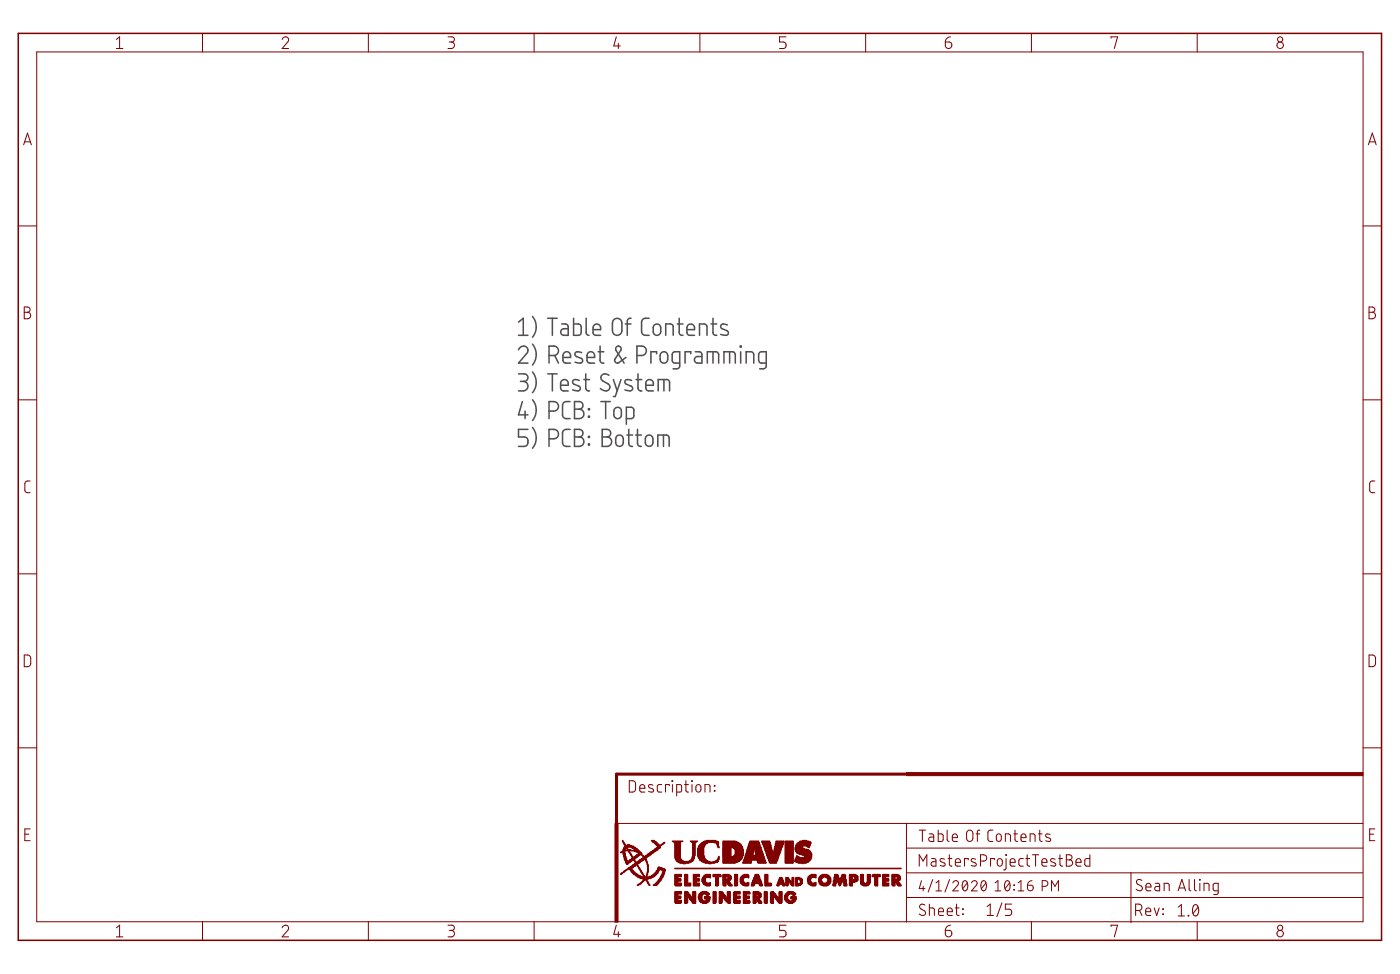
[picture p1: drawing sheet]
<svg xmlns="http://www.w3.org/2000/svg" width="292mm" height="203mm" viewBox="0 0 292 203" stroke-linecap="round" stroke-linejoin="round" font-family="sans-serif">
<g fill="none" stroke="#505050" stroke-width=".32">
<path d="M108.2 73a.97 .97 0 0 1 1.4-.8 .97 .97 0 0 1 .3 1.6l-1.7 2h2M108.2 78h1.2a.78 .78 0 0 1 .8 .8 .78 .78 0 0 1-.8 .8h-.8M108.2 67.2l1-.8v3.6M108.2 70h2M109.2 79.6a.99 .99 0 0 1 1 1 .99 .99 0 0 1-1 1h-1M111.1 66a3.4 3.4 0 0 1 0 4.4M111.1 71.8a3.4 3.4 0 0 1 0 4.4M111.1 77.6a3.4 3.4 0 0 1 0 4.3M114.3 66.4h1.9M114.3 78h1.9M114.6 74.2a1.74 1.74 0 0 0 1.7-.4 .99 .99 0 0 0 .1-1 .99 .99 0 0 0-.9-.6h-.9v3.6M115.3 66.4v3.6"/>
<path d="M115.3 78v3.6M115.7 74.2l.8 1.6M117.2 67.6h1l.3 .4 .1 2h-.9a.69 .69 0 0 1-.7-.7 .69 .69 0 0 1 .7-.7h.9M117.5 74.6h1.5a.83 .83 0 0 0-.5-1.2 .83 .83 0 0 0-1 .8v1l.2 .4 1.3 .2M119.7 66.4v3.6l1.3-.2 .3-.4-.2-1.6-.4-.2h-1M120.9 79.4l-.3-.1a.64 .64 0 0 0-.8-.1 .64 .64 0 0 0-.3 .7l1.3 .7a.52 .52 0 0 1 .3 .5 .52 .52 0 0 1-.5 .5l-1.1-.3M121.3 73.6l-.5-.2a.54 .54 0 0 0-.8 .2 .54 .54 0 0 0 .3 .8l.9 .4a.52 .52 0 0 1 .4 .5 .52 .52 0 0 1-.5 .5l-1.1-.2M121.8 79.2h1.2M122.2 78v3.1l.2 .3 .6 .2M122.3 66.4v3.2l.2 .2 .4 .2M122.5 74.6h1.6a.83 .83 0 0 0-.6-1.2 .83 .83 0 0 0-1 .8v1l.2 .4 1.4 .2M123.7 68.8h1.6a.82 .82 0 0 0-.5-1.2 .82 .82 0 0 0-1.1 .8l.1 1.2 .2 .2 1.3 .2"/>
<path d="M124.8 73.4h1.2M125.2 72.2v3.2l.2 .2 .6 .2M127 78.3a.89 .89 0 0 0-1.2-.2 .89 .89 0 0 0-.2 1.3l1.3 .7a.85 .85 0 0 1 .2 1.2 .85 .85 0 0 1-1.3 .1l-.5-.4M128 79.2l.8 2.4M128.1 66.7a.99 .99 0 0 1 1.1-.2 .99 .99 0 0 1 .6 .9v1.6a.98 .98 0 0 1-1 1 .98 .98 0 0 1-1-1v-1.6zM129.6 79.2l-1.2 3.5h-.4M130.5 67.6h1.2M130.6 74.6l-1.5 1a.56 .56 0 0 1-.7 0 .56 .56 0 0 1-.1-.7l1.2-1.8a.58 .58 0 0 0-.5-.9 .58 .58 0 0 0-.5 .9l1.7 2.7M131.7 66.4l-.6 .1-.2 .5v3M131.8 79.4l-.3-.1a.64 .64 0 0 0-.8-.1 .64 .64 0 0 0-.3 .7l1.3 .7a.52 .52 0 0 1 .3 .5 .52 .52 0 0 1-.5 .5l-1.1-.3M132.7 79.2h1.2M132.9 74.2a1.74 1.74 0 0 0 1.7-.4 .99 .99 0 0 0 .2-1 .99 .99 0 0 0-.9-.6h-1v3.6"/>
<path d="M133.1 78v3.1l.2 .3 .6 .2M135.4 66.4h-1l-.5 .6v2.2l.2 .5a1.41 1.41 0 0 0 1.3 .3M136.5 67.8a.8 .8 0 0 1 .9-.1 .8 .8 0 0 1 .5 .7v.8a.78 .78 0 0 1-.8 .8 .78 .78 0 0 1-.8-.8 1.41 1.41 0 0 1 .2-1.4zM137 73.8v-.4h-1.2v2.4M138 73.6a.79 .79 0 0 1 .9-.2 .79 .79 0 0 1 .4 .8 1.47 1.47 0 0 1-.3 1.4 .79 .79 0 0 1-.8 .1 .79 .79 0 0 1-.5-.7l.1-1zM138.5 79.2v2.4M138.9 70v-2.4h1l.5 .2 .1 2.2M141.3 67.6h1.2M141.7 66.4v3.2l.2 .2 .6 .2M141.8 75.8l-1.1-.1-.3-.2-.1-1.5 .2-.5 1.3-.1v2.9l-.1 .4-.3 .2h-1M143.3 68.8h1.6a.83 .83 0 0 0-.6-1.2 .83 .83 0 0 0-1 .8v1l.3 .4 1.3 .2M144.1 73.8v-.4h-1.2v2.4"/>
<path d="M145.1 73.4h.9l.4 .4 .1 2h-.9a.69 .69 0 0 1-.7-.7 .69 .69 0 0 1 .7-.7h.9M145.9 70v-2.4h1l.5 .2 .1 2.2M147.6 75.8v-2.4l2.1 .1 .2 .5v1.8M148.4 67.6h1.1M148.8 66.4v3.2l.2 .2 .5 .2M148.8 73.4v2.4M151 75.8v-2.4l2.2 .1 .2 .5v1.8M151.8 67.8l-.3-.1a.64 .64 0 0 0-.8-.1 .64 .64 0 0 0-.3 .7l1.3 .7a.5 .5 0 0 1 .3 .5 .5 .5 0 0 1-.5 .5l-1.1-.2M152.2 73.4v2.4M154.5 72.2h.1v.2h-.1zM154.5 73.4v2.4M155.7 75.8v-2.4h1.1l.3 .2 .2 .4v1.8"/>
<path d="M159.9 75.8l-1.2-.1-.3-.2-.1-1.5 .2-.5 1.4-.1v2.9l-.1 .4-.3 .2h-1M109 83.8l-.8 2.8h2M109.6 85.8v1.5M110.2 89.6h-2v1.6h1.2a1 1 0 0 1 .8 .9 1 1 0 0 1-.8 1h-1.2M111.1 83.4a3.4 3.4 0 0 1 0 4.3M111.1 89.2a3.4 3.4 0 0 1 0 4.3M114.6 85.8h.9a.99 .99 0 0 0 1-1 .99 .99 0 0 0-1-1h-.9v3.5M114.6 91.5a1.74 1.74 0 0 0 1.7-.3 .99 .99 0 0 0 .1-1.1 .99 .99 0 0 0-.9-.5h-.9v3.5M117 80.4h1.6a.83 .83 0 0 0-.6-1.2 .83 .83 0 0 0-1 .8v1l.2 .4 1.4 .2M118.9 83.8h-1l-.5 .5v2.3l.2 .5a1.41 1.41 0 0 0 1.3 .2M118.9 89.6l-1.2 .1-.3 .7 .1 2.3 .4 .4h1M119.9 83.8h.9a.79 .79 0 0 1 .8 .8 .79 .79 0 0 1-.8 .8 .98 .98 0 0 1 1 .9 .98 .98 0 0 1-1 1h-.9z"/>
<path d="M119.9 89.6h.9a.79 .79 0 0 1 .8 .8 .79 .79 0 0 1-.8 .8 .98 .98 0 0 1 1 .9 .98 .98 0 0 1-1 1h-.9zM119.9 85.4h.9M119.9 91.2h.9M122.8 85.3h.2v.2h-.2zM122.8 86.8h.2v.2h-.2zM122.8 91.1h.2v.1h-.2zM122.8 92.6h.2v.2h-.2zM125.4 83.8h1.9M125.6 89.6h1a.79 .79 0 0 1 .8 .8 .79 .79 0 0 1-.8 .8 .98 .98 0 0 1 1 .9 .98 .98 0 0 1-1 1h-1zM125.6 91.2h1M126.4 83.8v3.5M128.4 85.2a.79 .79 0 0 1 .8-.2 .79 .79 0 0 1 .4 .8 1.39 1.39 0 0 1-.2 1.3 .79 .79 0 0 1-.9 .2 .79 .79 0 0 1-.4-.7v-1.1z"/>
<path d="M128.7 91a.79 .79 0 0 1 .9-.2 .79 .79 0 0 1 .4 .7 1.47 1.47 0 0 1-.2 1.4 .8 .8 0 0 1-.9 .1 .8 .8 0 0 1-.4-.7 1.45 1.45 0 0 1 .2-1.3zM130.7 87.3h1.1l.3-.2 .1-1.5-.2-.5-1.3-.1v3.5M130.8 90.8h1.2M131.2 89.6v3.1l.2 .3 .6 .1M132.6 90.8h1.2M133 89.6v2.9l.3 .5 .5 .1M134.7 80.4h1.6a.83 .83 0 0 0-.5-1.2 .83 .83 0 0 0-1.1 .8l.2 1.3 .4 .3h1M134.9 91a.79 .79 0 0 1 .9-.2 .79 .79 0 0 1 .4 .7 1.47 1.47 0 0 1-.2 1.4 .8 .8 0 0 1-.9 .1 .8 .8 0 0 1-.5-.7 1.45 1.45 0 0 1 .3-1.3zM137.2 93.1v-2.3l2.2 .1 .2 .5v1.7M137.3 81.6v-2.4h1.8l.5 .2 .1 2.2M138.4 90.8v2.3"/>
</g>
<g fill="#800000" stroke="#800000" stroke-width=".21">
<path d="M128.3 171.8h.6v20.6h-.6z"/>
<path d="M189.1 161.2h95.3v.6h-95.3z"/>
<path d="M140.9 188.3h1.2v.2h-1.2z"/>
<path d="M142.9 188.3h.5v.2h-.5z"/>
<path d="M144.5 188.3h.7v.2h-.7z"/>
<path d="M146.6 188.3h.9v.2h-.9z"/>
<path d="M148.8 188.3h.5v.2h-.5z"/>
<path d="M150.1 188.3h.5v.2h-.5z"/>
<path d="M151.9 188.3h.5v.2h-.5z"/>
<path d="M153.2 188.3h1.2v.2h-1.2z"/>
<path d="M155.1 188.3h1.3v.2h-1.3z"/>
<path d="M157.1 188.3h.5v.2h-.5z"/>
<path d="M158.3 188.3h.6v.2h-.6z"/>
<path d="M159.6 188.3h.5v.2h-.5z"/>
<path d="M160.9 188.3h.5v.2h-.5z"/>
<path d="M162.5 188.3h.5v.2h-.5z"/>
<path d="M164.5 188.3h.9v.2h-.9z"/>
<path d="M140.8 188.2h1.4v.1h-1.4z"/>
<path d="M142.9 188.2h.6v.1h-.6z"/>
<path d="M144.4 188.2h.8v.1h-.8z"/>
<path d="M146.2 188.2h1.5v.1h-1.5z"/>
<path d="M148.8 188.2h.6v.1h-.6z"/>
<path d="M150.1 188.2h.6v.1h-.6z"/>
<path d="M151.7 188.2h.7v.1h-.7z"/>
<path d="M153 188.2h1.4v.1h-1.4z"/>
<path d="M155.1 188.2h1.4v.1h-1.4z"/>
<path d="M157.1 188.2h.7v.1h-.7z"/>
<path d="M158.2 188.2h.7v.1h-.7z"/>
<path d="M159.4 188.2h.7v.1h-.7z"/>
<path d="M160.7 188.2h.7v.1h-.7z"/>
<path d="M162.4 188.2h.8v.1h-.8z"/>
<path d="M164.2 188.2h1.4v.1h-1.4z"/>
<path d="M140.8 188.1h1.4v.1h-1.4z"/>
<path d="M142.9 188.1h.6v.1h-.6z"/>
<path d="M144.4 188.1h.8v.1h-.8z"/>
<path d="M146 188.1h1.9v.1h-1.9z"/>
<path d="M148.8 188.1h.6v.1h-.6z"/>
<path d="M150.1 188.1h.6v.1h-.6z"/>
<path d="M151.6 188.1h.8v.1h-.8z"/>
<path d="M153 188.1h1.4v.1h-1.4z"/>
<path d="M155.1 188.1h1.4v.1h-1.4z"/>
<path d="M157.1 188.1h.7v.1h-.7z"/>
<path d="M158.2 188.1h.6v.1h-.6z"/>
<path d="M159.4 188.1h.7v.1h-.7z"/>
<path d="M160.7 188.1h.7v.1h-.7z"/>
<path d="M162.3 188.1h.9v.1h-.9z"/>
<path d="M164.1 188.1h1.7v.1h-1.7z"/>
<path d="M140.8 187.9h1.4v.2h-1.4z"/>
<path d="M142.9 187.9h.6v.2h-.6z"/>
<path d="M144.3 187.9h.9v.2h-.9z"/>
<path d="M145.9 187.9h2.1v.2h-2.1z"/>
<path d="M148.8 187.9h.6v.2h-.6z"/>
<path d="M150.1 187.9h.6v.2h-.6z"/>
<path d="M151.5 187.9h.9v.2h-.9z"/>
<path d="M153 187.9h1.4v.2h-1.4z"/>
<path d="M155.1 187.9h1.4v.2h-1.4z"/>
<path d="M157.1 187.9h.7v.2h-.7z"/>
<path d="M158.1 187.9h.7v.2h-.7z"/>
<path d="M159.4 187.9h.7v.2h-.7z"/>
<path d="M160.7 187.9h.7v.2h-.7z"/>
<path d="M162.2 187.9h1v.2h-1z"/>
<path d="M164 187.9h1.9v.2h-1.9z"/>
<path d="M140.8 187.8h1.4v.1h-1.4z"/>
<path d="M142.9 187.8h.6v.1h-.6z"/>
<path d="M144.1 187.8h1.1v.1h-1.1z"/>
<path d="M145.9 187.8h.8v.1h-.8z"/>
<path d="M147.2 187.8h.8v.1h-.8z"/>
<path d="M148.8 187.8h.6v.1h-.6z"/>
<path d="M150.1 187.8h.6v.1h-.6z"/>
<path d="M151.3 187.8h1.1v.1h-1.1z"/>
<path d="M153 187.8h1.4v.1h-1.4z"/>
<path d="M155.1 187.8h1.3v.1h-1.3z"/>
<path d="M157.1 187.8h.7v.1h-.7z"/>
<path d="M157.9 187.8h.8v.1h-.8z"/>
<path d="M159.4 187.8h.7v.1h-.7z"/>
<path d="M160.7 187.8h.7v.1h-.7z"/>
<path d="M162.2 187.8h1v.1h-1z"/>
<path d="M163.8 187.8h.9v.1h-.9z"/>
<path d="M165.2 187.8h.8v.1h-.8z"/>
<path d="M140.8 187.7h.6v.1h-.6z"/>
<path d="M142.9 187.7h.6v.1h-.6z"/>
<path d="M144 187.7h1.2v.1h-1.2z"/>
<path d="M145.8 187.7h.8v.1h-.8z"/>
<path d="M147.4 187.7h.7v.1h-.7z"/>
<path d="M148.8 187.7h.6v.1h-.6z"/>
<path d="M150.1 187.7h.6v.1h-.6z"/>
<path d="M151.2 187.7h1.2v.1h-1.2z"/>
<path d="M153 187.7h.6v.1h-.6z"/>
<path d="M155.1 187.7h.6v.1h-.6z"/>
<path d="M157.1 187.7h.7v.1h-.7z"/>
<path d="M157.9 187.7h.6v.1h-.6z"/>
<path d="M159.4 187.7h.7v.1h-.7z"/>
<path d="M160.7 187.7h.7v.1h-.7z"/>
<path d="M162 187.7h1.2v.1h-1.2z"/>
<path d="M163.8 187.7h.8v.1h-.8z"/>
<path d="M165.4 187.7h.6v.1h-.6z"/>
<path d="M140.8 187.6h.6v.1h-.6z"/>
<path d="M142.9 187.6h.6v.1h-.6z"/>
<path d="M143.9 187.6h1.3v.1h-1.3z"/>
<path d="M145.8 187.6h.7v.1h-.7z"/>
<path d="M147.5 187.6h.6v.1h-.6z"/>
<path d="M148.8 187.6h.6v.1h-.6z"/>
<path d="M150.1 187.6h.6v.1h-.6z"/>
<path d="M151.2 187.6h1.2v.1h-1.2z"/>
<path d="M153 187.6h.6v.1h-.6z"/>
<path d="M155.1 187.6h.6v.1h-.6z"/>
<path d="M157.1 187.6h1.3v.1h-1.3z"/>
<path d="M159.4 187.6h.7v.1h-.7z"/>
<path d="M160.7 187.6h.7v.1h-.7z"/>
<path d="M161.9 187.6h1.3v.1h-1.3z"/>
<path d="M163.7 187.6h.8v.1h-.8z"/>
<path d="M165.4 187.6h.7v.1h-.7z"/>
<path d="M140.8 187.4h.6v.2h-.6z"/>
<path d="M142.9 187.4h.6v.2h-.6z"/>
<path d="M143.9 187.4h1.3v.2h-1.3z"/>
<path d="M145.8 187.4h.7v.2h-.7z"/>
<path d="M147 187.4h1.1v.2h-1.1z"/>
<path d="M148.8 187.4h.6v.2h-.6z"/>
<path d="M150.1 187.4h.6v.2h-.6z"/>
<path d="M151.1 187.4h1.3v.2h-1.3z"/>
<path d="M153 187.4h.6v.2h-.6z"/>
<path d="M155.1 187.4h.6v.2h-.6z"/>
<path d="M157.1 187.4h1.3v.2h-1.3z"/>
<path d="M159.4 187.4h.7v.2h-.7z"/>
<path d="M160.7 187.4h.7v.2h-.7z"/>
<path d="M161.8 187.4h1.4v.2h-1.4z"/>
<path d="M163.7 187.4h.6v.2h-.6z"/>
<path d="M165 187.4h1.1v.2h-1.1z"/>
<path d="M140.8 187.3h1.3v.1h-1.3z"/>
<path d="M142.9 187.3h.6v.1h-.6z"/>
<path d="M143.8 187.3h1.4v.1h-1.4z"/>
<path d="M145.7 187.3h.8v.1h-.8z"/>
<path d="M147 187.3h1.1v.1h-1.1z"/>
<path d="M148.8 187.3h.6v.1h-.6z"/>
<path d="M150.1 187.3h.6v.1h-.6z"/>
<path d="M151 187.3h1.4v.1h-1.4z"/>
<path d="M153 187.3h1.4v.1h-1.4z"/>
<path d="M155.1 187.3h1.3v.1h-1.3z"/>
<path d="M157.1 187.3h1.4v.1h-1.4z"/>
<path d="M159.4 187.3h.7v.1h-.7z"/>
<path d="M160.7 187.3h.7v.1h-.7z"/>
<path d="M161.8 187.3h1.4v.1h-1.4z"/>
<path d="M163.7 187.3h.6v.1h-.6z"/>
<path d="M165 187.3h1.1v.1h-1.1z"/>
<path d="M140.8 187.2h1.3v.1h-1.3z"/>
<path d="M142.9 187.2h.6v.1h-.6z"/>
<path d="M143.6 187.2h.8v.1h-.8z"/>
<path d="M144.5 187.2h.7v.1h-.7z"/>
<path d="M145.7 187.2h.8v.1h-.8z"/>
<path d="M147 187.2h1.3v.1h-1.3z"/>
<path d="M148.8 187.2h.6v.1h-.6z"/>
<path d="M150.1 187.2h.6v.1h-.6z"/>
<path d="M150.8 187.2h.8v.1h-.8z"/>
<path d="M151.7 187.2h.7v.1h-.7z"/>
<path d="M153 187.2h1.4v.1h-1.4z"/>
<path d="M155.1 187.2h1.3v.1h-1.3z"/>
<path d="M157.1 187.2h1.6v.1h-1.6z"/>
<path d="M159.4 187.2h.7v.1h-.7z"/>
<path d="M160.7 187.2h.7v.1h-.7z"/>
<path d="M161.6 187.2h.8v.1h-.8z"/>
<path d="M162.5 187.2h.7v.1h-.7z"/>
<path d="M163.7 187.2h.6v.1h-.6z"/>
<path d="M165 187.2h1.1v.1h-1.1z"/>
<path d="M140.8 187h1.3v.2h-1.3z"/>
<path d="M142.9 187h1.4v.2h-1.4z"/>
<path d="M144.5 187h.7v.2h-.7z"/>
<path d="M145.7 187h.8v.2h-.8z"/>
<path d="M147 187h1.1v.2h-1.1z"/>
<path d="M148.8 187h.6v.2h-.6z"/>
<path d="M150.1 187h.6v.2h-.6z"/>
<path d="M150.8 187h.7v.2h-.7z"/>
<path d="M151.7 187h.7v.2h-.7z"/>
<path d="M153 187h1.4v.2h-1.4z"/>
<path d="M155.1 187h1.3v.2h-1.3z"/>
<path d="M157.1 187h1.7v.2h-1.7z"/>
<path d="M159.4 187h.7v.2h-.7z"/>
<path d="M160.7 187h.7v.2h-.7z"/>
<path d="M161.5 187h.8v.2h-.8z"/>
<path d="M162.5 187h.7v.2h-.7z"/>
<path d="M163.7 187h.6v.2h-.6z"/>
<path d="M165 187h1.1v.2h-1.1z"/>
<path d="M140.8 186.9h1.3v.1h-1.3z"/>
<path d="M142.9 186.9h1.2v.1h-1.2z"/>
<path d="M144.5 186.9h.7v.1h-.7z"/>
<path d="M145.7 186.9h.8v.1h-.8z"/>
<path d="M148.8 186.9h.6v.1h-.6z"/>
<path d="M150.1 186.9h1.4v.1h-1.4z"/>
<path d="M151.7 186.9h.7v.1h-.7z"/>
<path d="M153 186.9h1.4v.1h-1.4z"/>
<path d="M155.1 186.9h1.3v.1h-1.3z"/>
<path d="M157.1 186.9h.7v.1h-.7z"/>
<path d="M158.1 186.9h.7v.1h-.7z"/>
<path d="M159.4 186.9h.7v.1h-.7z"/>
<path d="M160.7 186.9h1.4v.1h-1.4z"/>
<path d="M162.5 186.9h.7v.1h-.7z"/>
<path d="M163.7 186.9h.6v.1h-.6z"/>
<path d="M140.8 186.8h.6v.1h-.6z"/>
<path d="M142.9 186.8h1.2v.1h-1.2z"/>
<path d="M144.5 186.8h.7v.1h-.7z"/>
<path d="M145.8 186.8h.7v.1h-.7z"/>
<path d="M147.5 186.8l.1 .1z"/>
<path d="M148.8 186.8h.6v.1h-.6z"/>
<path d="M150.1 186.8h1.2v.1h-1.2z"/>
<path d="M151.7 186.8h.7v.1h-.7z"/>
<path d="M153 186.8h.6v.1h-.6z"/>
<path d="M155.1 186.8h.6v.1h-.6z"/>
<path d="M157.1 186.8h.7v.1h-.7z"/>
<path d="M158.2 186.8h.6v.1h-.6z"/>
<path d="M159.4 186.8h.7v.1h-.7z"/>
<path d="M160.7 186.8h1.3v.1h-1.3z"/>
<path d="M162.5 186.8h.7v.1h-.7z"/>
<path d="M163.7 186.8h.8v.1h-.8z"/>
<path d="M140.8 186.6h.6v.2h-.6z"/>
<path d="M142.9 186.6h1.1v.2h-1.1z"/>
<path d="M144.5 186.6h.7v.2h-.7z"/>
<path d="M145.8 186.6h.8v.2h-.8z"/>
<path d="M147.4 186.6h.5v.2h-.5z"/>
<path d="M148.8 186.6h.6v.2h-.6z"/>
<path d="M150.1 186.6h1.1v.2h-1.1z"/>
<path d="M151.7 186.6h.7v.2h-.7z"/>
<path d="M153 186.6h.6v.2h-.6z"/>
<path d="M155.1 186.6h.6v.2h-.6z"/>
<path d="M157.1 186.6h.7v.2h-.7z"/>
<path d="M158.2 186.6h.6v.2h-.6z"/>
<path d="M159.4 186.6h.7v.2h-.7z"/>
<path d="M160.7 186.6h1.2v.2h-1.2z"/>
<path d="M162.5 186.6h.7v.2h-.7z"/>
<path d="M163.8 186.6h.7v.2h-.7z"/>
<path d="M165.4 186.6h.5v.2h-.5z"/>
<path d="M140.8 186.5h.6v.1h-.6z"/>
<path d="M142.9 186.5h1v.1h-1z"/>
<path d="M144.5 186.5h.7v.1h-.7z"/>
<path d="M145.8 186.5h.9v.1h-.9z"/>
<path d="M147.2 186.5h.8v.1h-.8z"/>
<path d="M148.8 186.5h.6v.1h-.6z"/>
<path d="M150.1 186.5h1v.1h-1z"/>
<path d="M151.7 186.5h.7v.1h-.7z"/>
<path d="M153 186.5h.6v.1h-.6z"/>
<path d="M155.1 186.5h.6v.1h-.6z"/>
<path d="M157.1 186.5h.7v.1h-.7z"/>
<path d="M158.1 186.5h.7v.1h-.7z"/>
<path d="M159.4 186.5h.7v.1h-.7z"/>
<path d="M160.7 186.5h1.2v.1h-1.2z"/>
<path d="M162.5 186.5h.7v.1h-.7z"/>
<path d="M163.8 186.5h.9v.1h-.9z"/>
<path d="M165.2 186.5h.8v.1h-.8z"/>
<path d="M140.8 186.4h1.4v.1h-1.4z"/>
<path d="M142.9 186.4h.8v.1h-.8z"/>
<path d="M144.5 186.4h.7v.1h-.7z"/>
<path d="M145.9 186.4h2.1v.1h-2.1z"/>
<path d="M148.8 186.4h.6v.1h-.6z"/>
<path d="M150.1 186.4h.9v.1h-.9z"/>
<path d="M151.7 186.4h.7v.1h-.7z"/>
<path d="M153 186.4h1.4v.1h-1.4z"/>
<path d="M155.1 186.4h1.4v.1h-1.4z"/>
<path d="M157.1 186.4h1.7v.1h-1.7z"/>
<path d="M159.4 186.4h.7v.1h-.7z"/>
<path d="M160.7 186.4h1.1v.1h-1.1z"/>
<path d="M162.5 186.4h.7v.1h-.7z"/>
<path d="M164 186.4h2v.1h-2z"/>
<path d="M140.8 186.3h1.4v.1h-1.4z"/>
<path d="M142.9 186.3h.7v.1h-.7z"/>
<path d="M144.5 186.3h.7v.1h-.7z"/>
<path d="M146 186.3h1.9v.1h-1.9z"/>
<path d="M148.8 186.3h.6v.1h-.6z"/>
<path d="M150.1 186.3h.9v.1h-.9z"/>
<path d="M151.7 186.3h.7v.1h-.7z"/>
<path d="M153 186.3h1.4v.1h-1.4z"/>
<path d="M155.1 186.3h1.4v.1h-1.4z"/>
<path d="M157.1 186.3h1.6v.1h-1.6z"/>
<path d="M159.4 186.3h.7v.1h-.7z"/>
<path d="M160.7 186.3h.9v.1h-.9z"/>
<path d="M162.5 186.3h.7v.1h-.7z"/>
<path d="M164.1 186.3h1.8v.1h-1.8z"/>
<path d="M140.8 186.1h1.4v.2h-1.4z"/>
<path d="M142.9 186.1h.7v.2h-.7z"/>
<path d="M144.5 186.1h.7v.2h-.7z"/>
<path d="M146.2 186.1h1.5v.2h-1.5z"/>
<path d="M148.8 186.1h.6v.2h-.6z"/>
<path d="M150.1 186.1h.7v.2h-.7z"/>
<path d="M151.7 186.1h.7v.2h-.7z"/>
<path d="M153 186.1h1.4v.2h-1.4z"/>
<path d="M155.1 186.1h1.4v.2h-1.4z"/>
<path d="M157.1 186.1h1.4v.2h-1.4z"/>
<path d="M159.4 186.1h.7v.2h-.7z"/>
<path d="M160.7 186.1h.8v.2h-.8z"/>
<path d="M162.5 186.1h.7v.2h-.7z"/>
<path d="M164.2 186.1h1.6v.2h-1.6z"/>
<path d="M140.8 186h1.4v.1h-1.4z"/>
<path d="M142.9 186h.6v.1h-.6z"/>
<path d="M144.5 186h.7v.1h-.7z"/>
<path d="M146.5 186h1v.1h-1z"/>
<path d="M148.8 186h.6v.1h-.6z"/>
<path d="M150.1 186h.6v.1h-.6z"/>
<path d="M151.7 186h.7v.1h-.7z"/>
<path d="M153.2 186h1.2v.1h-1.2z"/>
<path d="M155.1 186h1.3v.1h-1.3z"/>
<path d="M157.1 186h1.2v.1h-1.2z"/>
<path d="M159.4 186h.7v.1h-.7z"/>
<path d="M160.9 186h.5v.1h-.5z"/>
<path d="M162.5 186h.7v.1h-.7z"/>
<path d="M164.4 186h1.1v.1h-1.1z"/>
<path d="M140.9 184.7h1.2v.1h-1.2z"/>
<path d="M142.9 184.7h1.2v.1h-1.2z"/>
<path d="M144.7 184.7h1.2v.1h-1.2z"/>
<path d="M147.4 184.7h.7v.1h-.7z"/>
<path d="M149.3 184.7h.5v.1h-.5z"/>
<path d="M151 184.7h.5v.1h-.5z"/>
<path d="M152.1 184.7h.7v.1h-.7z"/>
<path d="M153.3 184.7h.5v.1h-.5z"/>
<path d="M155.3 184.7h.8v.1h-.8z"/>
<path d="M156.8 184.7h.5v.1h-.5z"/>
<path d="M158.6 184.7h.5v.1h-.5z"/>
<path d="M159.6 184.7h1.3v.1h-1.3z"/>
<path d="M162.2 184.7h.3v.1h-.3z"/>
<path d="M163.3 184.7h.4v.1h-.4z"/>
<path d="M164.1 184.7h.2v.1h-.2z"/>
<path d="M165.2 184.7h.4v.1h-.4z"/>
<path d="M166 184.7h.6v.1h-.6z"/>
<path d="M169.4 184.7h.7v.1h-.7z"/>
<path d="M171.7 184.7h.9v.1h-.9z"/>
<path d="M173.9 184.7h.5v.1h-.5z"/>
<path d="M175.2 184.7l.1 .1z"/>
<path d="M176.1 184.7h.6v.1h-.6z"/>
<path d="M177.4 184.7h.5v.1h-.5z"/>
<path d="M180.2 184.7h.7v.1h-.7z"/>
<path d="M182.6 184.7h.5v.1h-.5z"/>
<path d="M184.2 184.7h1.2v.1h-1.2z"/>
<path d="M186.2 184.7h.5v.1h-.5z"/>
<path d="M187.4 184.7h.6v.1h-.6z"/>
<path d="M132.9 184.6h.3v.1h-.3z"/>
<path d="M135.4 184.6h.2v.1h-.2z"/>
<path d="M136.3 184.6h.8v.1h-.8z"/>
<path d="M140.8 184.6h1.4v.1h-1.4z"/>
<path d="M142.9 184.6h1.2v.1h-1.2z"/>
<path d="M144.7 184.6h1.2v.1h-1.2z"/>
<path d="M147.1 184.6h1.2v.1h-1.2z"/>
<path d="M149.3 184.6h.6v.1h-.6z"/>
<path d="M150.8 184.6h.7v.1h-.7z"/>
<path d="M152 184.6h.8v.1h-.8z"/>
<path d="M153.3 184.6h.6v.1h-.6z"/>
<path d="M155 184.6h1.2v.1h-1.2z"/>
<path d="M156.8 184.6h.6v.1h-.6z"/>
<path d="M158.4 184.6h.7v.1h-.7z"/>
<path d="M159.6 184.6h1.4v.1h-1.4z"/>
<path d="M162 184.6h.5v.1h-.5z"/>
<path d="M163.3 184.6h.5v.1h-.5z"/>
<path d="M164 184.6h.5v.1h-.5z"/>
<path d="M165.1 184.6h.5v.1h-.5z"/>
<path d="M166 184.6h1v.1h-1z"/>
<path d="M169.1 184.6h1.2v.1h-1.2z"/>
<path d="M171.3 184.6h1.5v.1h-1.5z"/>
<path d="M173.7 184.6h.7v.1h-.7z"/>
<path d="M175 184.6h.4v.1h-.4z"/>
<path d="M176.1 184.6h.6v.1h-.6z"/>
<path d="M177.2 184.6h.6v.1h-.6z"/>
<path d="M179.9 184.6h1.3v.1h-1.3z"/>
<path d="M182.5 184.6h.6v.1h-.6z"/>
<path d="M184.2 184.6h1.2v.1h-1.2z"/>
<path d="M186.1 184.6h.6v.1h-.6z"/>
<path d="M187.3 184.6h.7v.1h-.7z"/>
<path d="M133.2 184.5h.3v.1h-.3z"/>
<path d="M135.4 184.5l.1 .1z"/>
<path d="M136.5 184.5h.7v.1h-.7z"/>
<path d="M140.8 184.5h1.4v.1h-1.4z"/>
<path d="M142.9 184.5h1.2v.1h-1.2z"/>
<path d="M144.7 184.5h1.2v.1h-1.2z"/>
<path d="M146.9 184.5h1.4v.1h-1.4z"/>
<path d="M149.3 184.5h.6v.1h-.6z"/>
<path d="M150.8 184.5h.7v.1h-.7z"/>
<path d="M151.9 184.5h.7v.1h-.7z"/>
<path d="M153.3 184.5h.6v.1h-.6z"/>
<path d="M154.8 184.5h1.4v.1h-1.4z"/>
<path d="M156.8 184.5h.6v.1h-.6z"/>
<path d="M158.4 184.5h.7v.1h-.7z"/>
<path d="M159.6 184.5h1.4v.1h-1.4z"/>
<path d="M162.2 184.5h.5v.1h-.5z"/>
<path d="M163.2 184.5h.5v.1h-.5z"/>
<path d="M164 184.5h.5v.1h-.5z"/>
<path d="M165 184.5h.6v.1h-.6z"/>
<path d="M166 184.5h1.2v.1h-1.2z"/>
<path d="M168.8 184.5h1.4v.1h-1.4z"/>
<path d="M171.2 184.5h1.8v.1h-1.8z"/>
<path d="M173.7 184.5h.7v.1h-.7z"/>
<path d="M175 184.5h.4v.1h-.4z"/>
<path d="M176.1 184.5h.6v.1h-.6z"/>
<path d="M177.2 184.5h.6v.1h-.6z"/>
<path d="M179.6 184.5h1.7v.1h-1.7z"/>
<path d="M182.5 184.5h.6v.1h-.6z"/>
<path d="M184.2 184.5h1.2v.1h-1.2z"/>
<path d="M186.1 184.5h.6v.1h-.6z"/>
<path d="M187.1 184.5h.8v.1h-.8z"/>
<path d="M133.3 184.3h.4v.2h-.4z"/>
<path d="M135.3 184.3l.1 .2z"/>
<path d="M136.7 184.3h.6v.2h-.6z"/>
<path d="M140.8 184.3h1.4v.2h-1.4z"/>
<path d="M142.9 184.3h1.2v.2h-1.2z"/>
<path d="M144.7 184.3h1.2v.2h-1.2z"/>
<path d="M146.7 184.3h1.6v.2h-1.6z"/>
<path d="M149.3 184.3h.6v.2h-.6z"/>
<path d="M150.8 184.3h.7v.2h-.7z"/>
<path d="M151.7 184.3h.8v.2h-.8z"/>
<path d="M153.3 184.3h.6v.2h-.6z"/>
<path d="M154.7 184.3h1.5v.2h-1.5z"/>
<path d="M156.9 184.3h.6v.2h-.6z"/>
<path d="M158.3 184.3h.6v.2h-.6z"/>
<path d="M159.6 184.3h1.4v.2h-1.4z"/>
<path d="M162.2 184.3h1.5v.2h-1.5z"/>
<path d="M164 184.3h.5v.2h-.5z"/>
<path d="M164.9 184.3h.7v.2h-.7z"/>
<path d="M166 184.3h1.3v.2h-1.3z"/>
<path d="M168.7 184.3h1.5v.2h-1.5z"/>
<path d="M171 184.3h2.1v.2h-2.1z"/>
<path d="M173.9 184.3h.5v.2h-.5z"/>
<path d="M174.9 184.3h.6v.2h-.6z"/>
<path d="M176.1 184.3h.6v.2h-.6z"/>
<path d="M177.2 184.3h.6v.2h-.6z"/>
<path d="M179.6 184.3h1.9v.2h-1.9z"/>
<path d="M182.5 184.3h.6v.2h-.6z"/>
<path d="M184.2 184.3h1.2v.2h-1.2z"/>
<path d="M186.1 184.3h.6v.2h-.6z"/>
<path d="M187.1 184.3h.7v.2h-.7z"/>
<path d="M133.6 184.2h.2v.1h-.2z"/>
<path d="M135.1 184.2h.3v.1h-.3z"/>
<path d="M136.8 184.2h.6v.1h-.6z"/>
<path d="M140.8 184.2h1.4v.1h-1.4z"/>
<path d="M142.9 184.2h1.2v.1h-1.2z"/>
<path d="M144.7 184.2h1.2v.1h-1.2z"/>
<path d="M146.7 184.2h1.6v.1h-1.6z"/>
<path d="M149.3 184.2h.6v.1h-.6z"/>
<path d="M150.8 184.2h.7v.1h-.7z"/>
<path d="M151.7 184.2h.7v.1h-.7z"/>
<path d="M153.3 184.2h.6v.1h-.6z"/>
<path d="M154.6 184.2h1.7v.1h-1.7z"/>
<path d="M156.9 184.2h2v.1h-2z"/>
<path d="M159.6 184.2h1.3v.1h-1.3z"/>
<path d="M162.3 184.2h1.3v.1h-1.3z"/>
<path d="M164 184.2h.5v.1h-.5z"/>
<path d="M164.9 184.2h.7v.1h-.7z"/>
<path d="M166 184.2h.4v.1h-.4z"/>
<path d="M166.9 184.2h.5v.1h-.5z"/>
<path d="M168.6 184.2h1.7v.1h-1.7z"/>
<path d="M170.9 184.2h2.3v.1h-2.3z"/>
<path d="M173.9 184.2h.6v.1h-.6z"/>
<path d="M174.9 184.2h.6v.1h-.6z"/>
<path d="M176.1 184.2h.5v.1h-.5z"/>
<path d="M177.2 184.2h.6v.1h-.6z"/>
<path d="M179.5 184.2h.9v.1h-.9z"/>
<path d="M180.7 184.2h.8v.1h-.8z"/>
<path d="M182.5 184.2h.6v.1h-.6z"/>
<path d="M184.2 184.2h1.2v.1h-1.2z"/>
<path d="M186.1 184.2h.6v.1h-.6z"/>
<path d="M187 184.2h.8v.1h-.8z"/>
<path d="M133.7 184.1h.3v.1h-.3z"/>
<path d="M135.1 184.1l.2 .1z"/>
<path d="M136.9 184.1h.5v.1h-.5z"/>
<path d="M140.8 184.1h.6v.1h-.6z"/>
<path d="M142.9 184.1h.6v.1h-.6z"/>
<path d="M144.7 184.1h.6v.1h-.6z"/>
<path d="M146.6 184.1h.9v.1h-.9z"/>
<path d="M148.1 184.1l.2 .1z"/>
<path d="M149.3 184.1h.6v.1h-.6z"/>
<path d="M150.8 184.1h.7v.1h-.7z"/>
<path d="M151.6 184.1h.8v.1h-.8z"/>
<path d="M153.3 184.1h.6v.1h-.6z"/>
<path d="M154.6 184.1h.7v.1h-.7z"/>
<path d="M156 184.1h.2v.1h-.2z"/>
<path d="M156.9 184.1h2v.1h-2z"/>
<path d="M159.6 184.1h.6v.1h-.6z"/>
<path d="M162.3 184.1h1.3v.1h-1.3z"/>
<path d="M164 184.1h.5v.1h-.5z"/>
<path d="M164.7 184.1h.9v.1h-.9z"/>
<path d="M166 184.1h.4v.1h-.4z"/>
<path d="M166.9 184.1h.5v.1h-.5z"/>
<path d="M168.6 184.1h.8v.1h-.8z"/>
<path d="M170 184.1h.3v.1h-.3z"/>
<path d="M170.9 184.1h.8v.1h-.8z"/>
<path d="M172.5 184.1h.7v.1h-.7z"/>
<path d="M173.9 184.1h.6v.1h-.6z"/>
<path d="M174.9 184.1h.8v.1h-.8z"/>
<path d="M175.9 184.1h.7v.1h-.7z"/>
<path d="M177.2 184.1h.6v.1h-.6z"/>
<path d="M179.5 184.1h.8v.1h-.8z"/>
<path d="M180.8 184.1h.8v.1h-.8z"/>
<path d="M182.5 184.1h.6v.1h-.6z"/>
<path d="M184.2 184.1h.6v.1h-.6z"/>
<path d="M186.1 184.1h.6v.1h-.6z"/>
<path d="M186.9 184.1h.7v.1h-.7z"/>
<path d="M133.8 184h.3v.1h-.3z"/>
<path d="M135 184h.3v.1h-.3z"/>
<path d="M137.1 184h.5v.1h-.5z"/>
<path d="M140.8 184h.6v.1h-.6z"/>
<path d="M142.9 184h.6v.1h-.6z"/>
<path d="M144.7 184h.6v.1h-.6z"/>
<path d="M146.6 184h.6v.1h-.6z"/>
<path d="M149.3 184h.6v.1h-.6z"/>
<path d="M150.8 184h.7v.1h-.7z"/>
<path d="M151.6 184h.6v.1h-.6z"/>
<path d="M153.3 184h.6v.1h-.6z"/>
<path d="M154.4 184h.8v.1h-.8z"/>
<path d="M157 184h1.8v.1h-1.8z"/>
<path d="M159.6 184h.6v.1h-.6z"/>
<path d="M162.3 184h.5v.1h-.5z"/>
<path d="M163.1 184h.5v.1h-.5z"/>
<path d="M164 184h.5v.1h-.5z"/>
<path d="M164.6 184h1v.1h-1z"/>
<path d="M166 184h.4v.1h-.4z"/>
<path d="M167 184h.4v.1h-.4z"/>
<path d="M168.6 184h.6v.1h-.6z"/>
<path d="M170.9 184h.7v.1h-.7z"/>
<path d="M172.6 184h.8v.1h-.8z"/>
<path d="M173.9 184h.6v.1h-.6z"/>
<path d="M174.8 184h.9v.1h-.9z"/>
<path d="M175.9 184h.7v.1h-.7z"/>
<path d="M177.2 184h1.2v.1h-1.2z"/>
<path d="M179.5 184h.7v.1h-.7z"/>
<path d="M181 184h.6v.1h-.6z"/>
<path d="M182.5 184h.6v.1h-.6z"/>
<path d="M184.2 184h.6v.1h-.6z"/>
<path d="M186.1 184h1.4v.1h-1.4z"/>
<path d="M134.1 183.8l.1 .2z"/>
<path d="M135 183.8l.1 .2z"/>
<path d="M137.2 183.8h.5v.2h-.5z"/>
<path d="M140.8 183.8h.6v.2h-.6z"/>
<path d="M142.9 183.8h.6v.2h-.6z"/>
<path d="M144.7 183.8h.6v.2h-.6z"/>
<path d="M146.5 183.8h.7v.2h-.7z"/>
<path d="M149.3 183.8h.6v.2h-.6z"/>
<path d="M150.8 183.8h1.3v.2h-1.3z"/>
<path d="M153.3 183.8h.6v.2h-.6z"/>
<path d="M154.4 183.8h.8v.2h-.8z"/>
<path d="M157 183.8h1.8v.2h-1.8z"/>
<path d="M159.6 183.8h.6v.2h-.6z"/>
<path d="M162.4 183.8h.4v.2h-.4z"/>
<path d="M163.1 183.8h.3v.2h-.3z"/>
<path d="M164 183.8h1.1v.2h-1.1z"/>
<path d="M165.2 183.8h.4v.2h-.4z"/>
<path d="M166 183.8h.4v.2h-.4z"/>
<path d="M167 183.8h.4v.2h-.4z"/>
<path d="M168.5 183.8h.7v.2h-.7z"/>
<path d="M170.8 183.8h.7v.2h-.7z"/>
<path d="M172.6 183.8h.8v.2h-.8z"/>
<path d="M173.9 183.8h.6v.2h-.6z"/>
<path d="M174.8 183.8h1v.2h-1z"/>
<path d="M175.9 183.8h.7v.2h-.7z"/>
<path d="M177.2 183.8h1.6v.2h-1.6z"/>
<path d="M179.5 183.8h.7v.2h-.7z"/>
<path d="M181 183.8h.6v.2h-.6z"/>
<path d="M182.5 183.8h.6v.2h-.6z"/>
<path d="M184.2 183.8h.6v.2h-.6z"/>
<path d="M186.1 183.8h1.3v.2h-1.3z"/>
<path d="M134.1 183.7h.2v.1h-.2z"/>
<path d="M134.9 183.7l.1 .1z"/>
<path d="M137.3 183.7h.5v.1h-.5z"/>
<path d="M140.8 183.7h1.3v.1h-1.3z"/>
<path d="M142.9 183.7h.6v.1h-.6z"/>
<path d="M144.7 183.7h1.2v.1h-1.2z"/>
<path d="M146.5 183.7h.7v.1h-.7z"/>
<path d="M149.3 183.7h.6v.1h-.6z"/>
<path d="M150.8 183.7h1.4v.1h-1.4z"/>
<path d="M153.3 183.7h.6v.1h-.6z"/>
<path d="M154.4 183.7h.7v.1h-.7z"/>
<path d="M157 183.7h.8v.1h-.8z"/>
<path d="M158.1 183.7h.7v.1h-.7z"/>
<path d="M159.6 183.7h.6v.1h-.6z"/>
<path d="M162.4 183.7h1v.1h-1z"/>
<path d="M164 183.7h1v.1h-1z"/>
<path d="M165.2 183.7h.4v.1h-.4z"/>
<path d="M166 183.7h.4v.1h-.4z"/>
<path d="M166.9 183.7h.5v.1h-.5z"/>
<path d="M168.5 183.7h.6v.1h-.6z"/>
<path d="M170.8 183.7h.6v.1h-.6z"/>
<path d="M172.7 183.7h.7v.1h-.7z"/>
<path d="M173.9 183.7h.6v.1h-.6z"/>
<path d="M174.6 183.7h1.2v.1h-1.2z"/>
<path d="M175.9 183.7h.7v.1h-.7z"/>
<path d="M177.2 183.7h1.7v.1h-1.7z"/>
<path d="M179.5 183.7h.7v.1h-.7z"/>
<path d="M181 183.7h.6v.1h-.6z"/>
<path d="M182.5 183.7h.6v.1h-.6z"/>
<path d="M184.2 183.7h1.2v.1h-1.2z"/>
<path d="M186.1 183.7h1.4v.1h-1.4z"/>
<path d="M134.2 183.6h.3v.1h-.3z"/>
<path d="M134.7 183.6h.3v.1h-.3z"/>
<path d="M137.3 183.6h.6v.1h-.6z"/>
<path d="M140.8 183.6h1.3v.1h-1.3z"/>
<path d="M142.9 183.6h.6v.1h-.6z"/>
<path d="M144.7 183.6h1.2v.1h-1.2z"/>
<path d="M146.5 183.6h.6v.1h-.6z"/>
<path d="M149.3 183.6h.6v.1h-.6z"/>
<path d="M150.8 183.6h1.6v.1h-1.6z"/>
<path d="M153.3 183.6h.6v.1h-.6z"/>
<path d="M154.4 183.6h.7v.1h-.7z"/>
<path d="M157.1 183.6h.7v.1h-.7z"/>
<path d="M158 183.6h.7v.1h-.7z"/>
<path d="M159.6 183.6h.6v.1h-.6z"/>
<path d="M162.4 183.6h1v.1h-1z"/>
<path d="M164 183.6h.8v.1h-.8z"/>
<path d="M165.2 183.6h.4v.1h-.4z"/>
<path d="M166 183.6h.4v.1h-.4z"/>
<path d="M166.9 183.6h.5v.1h-.5z"/>
<path d="M168.5 183.6h.6v.1h-.6z"/>
<path d="M170.8 183.6h.6v.1h-.6z"/>
<path d="M172.7 183.6h.7v.1h-.7z"/>
<path d="M174 183.6h.5v.1h-.5z"/>
<path d="M174.6 183.6h1.2v.1h-1.2z"/>
<path d="M175.9 183.6h.7v.1h-.7z"/>
<path d="M177.2 183.6h1.8v.1h-1.8z"/>
<path d="M179.5 183.6h.7v.1h-.7z"/>
<path d="M181 183.6h.6v.1h-.6z"/>
<path d="M182.5 183.6h.6v.1h-.6z"/>
<path d="M184.2 183.6h1.2v.1h-1.2z"/>
<path d="M186.1 183.6h1.7v.1h-1.7z"/>
<path d="M134.3 183.4h.3v.2h-.3z"/>
<path d="M134.7 183.4l.2 .2z"/>
<path d="M137.5 183.4h.5v.2h-.5z"/>
<path d="M140.8 183.4h1.3v.2h-1.3z"/>
<path d="M142.9 183.4h.6v.2h-.6z"/>
<path d="M144.7 183.4h1.2v.2h-1.2z"/>
<path d="M146.5 183.4h.7v.2h-.7z"/>
<path d="M149.3 183.4h.6v.2h-.6z"/>
<path d="M150.8 183.4h1.7v.2h-1.7z"/>
<path d="M153.3 183.4h.6v.2h-.6z"/>
<path d="M154.4 183.4h.7v.2h-.7z"/>
<path d="M157.1 183.4h.7v.2h-.7z"/>
<path d="M158 183.4h.7v.2h-.7z"/>
<path d="M159.6 183.4h.6v.2h-.6z"/>
<path d="M162.5 183.4h.8v.2h-.8z"/>
<path d="M164 183.4h.7v.2h-.7z"/>
<path d="M165.2 183.4h.4v.2h-.4z"/>
<path d="M166 183.4h.4v.2h-.4z"/>
<path d="M166.7 183.4h.7v.2h-.7z"/>
<path d="M168.5 183.4h.6v.2h-.6z"/>
<path d="M170.8 183.4h.6v.2h-.6z"/>
<path d="M172.7 183.4h.7v.2h-.7z"/>
<path d="M174 183.4h1.2v.2h-1.2z"/>
<path d="M175.3 183.4h1.3v.2h-1.3z"/>
<path d="M177.2 183.4h1.8v.2h-1.8z"/>
<path d="M179.5 183.4h.7v.2h-.7z"/>
<path d="M181 183.4h.6v.2h-.6z"/>
<path d="M182.5 183.4h.6v.2h-.6z"/>
<path d="M184.2 183.4h1.2v.2h-1.2z"/>
<path d="M186.1 183.4h1.7v.2h-1.7z"/>
<path d="M134.1 183.3h1.2v.1h-1.2z"/>
<path d="M137.6 183.3h.5v.1h-.5z"/>
<path d="M140.8 183.3h1.3v.1h-1.3z"/>
<path d="M142.9 183.3h.6v.1h-.6z"/>
<path d="M144.7 183.3h1.2v.1h-1.2z"/>
<path d="M146.5 183.3h.7v.1h-.7z"/>
<path d="M149.3 183.3h.6v.1h-.6z"/>
<path d="M150.8 183.3h.7v.1h-.7z"/>
<path d="M151.9 183.3h.6v.1h-.6z"/>
<path d="M153.3 183.3h.6v.1h-.6z"/>
<path d="M154.4 183.3h.7v.1h-.7z"/>
<path d="M157.3 183.3h1.2v.1h-1.2z"/>
<path d="M159.6 183.3h.6v.1h-.6z"/>
<path d="M162.5 183.3h.8v.1h-.8z"/>
<path d="M164 183.3h.6v.1h-.6z"/>
<path d="M165.2 183.3h.4v.1h-.4z"/>
<path d="M166 183.3h1.3v.1h-1.3z"/>
<path d="M168.5 183.3h.7v.1h-.7z"/>
<path d="M170.8 183.3h.6v.1h-.6z"/>
<path d="M172.7 183.3h.7v.1h-.7z"/>
<path d="M174 183.3h1.2v.1h-1.2z"/>
<path d="M175.3 183.3h1.1v.1h-1.1z"/>
<path d="M177.2 183.3h.6v.1h-.6z"/>
<path d="M178.4 183.3h.6v.1h-.6z"/>
<path d="M179.5 183.3h.7v.1h-.7z"/>
<path d="M181 183.3h.6v.1h-.6z"/>
<path d="M182.5 183.3h.6v.1h-.6z"/>
<path d="M184.2 183.3h1.2v.1h-1.2z"/>
<path d="M186.1 183.3h.6v.1h-.6z"/>
<path d="M187.1 183.3h.8v.1h-.8z"/>
<path d="M133.6 183.2h2.2v.1h-2.2z"/>
<path d="M137.7 183.2h.4v.1h-.4z"/>
<path d="M140.8 183.2h.6v.1h-.6z"/>
<path d="M142.9 183.2h.6v.1h-.6z"/>
<path d="M144.7 183.2h.6v.1h-.6z"/>
<path d="M146.6 183.2h.6v.1h-.6z"/>
<path d="M149.3 183.2h.6v.1h-.6z"/>
<path d="M150.8 183.2h.7v.1h-.7z"/>
<path d="M151.9 183.2h.7v.1h-.7z"/>
<path d="M153.3 183.2h.6v.1h-.6z"/>
<path d="M154.4 183.2h.8v.1h-.8z"/>
<path d="M157.3 183.2h1.2v.1h-1.2z"/>
<path d="M159.6 183.2h.6v.1h-.6z"/>
<path d="M162.7 183.2h.5v.1h-.5z"/>
<path d="M164 183.2h.6v.1h-.6z"/>
<path d="M165.2 183.2h.4v.1h-.4z"/>
<path d="M166 183.2h1.2v.1h-1.2z"/>
<path d="M168.6 183.2h.6v.1h-.6z"/>
<path d="M170.8 183.2h.7v.1h-.7z"/>
<path d="M172.6 183.2h.8v.1h-.8z"/>
<path d="M174 183.2h1v.1h-1z"/>
<path d="M175.4 183.2h1v.1h-1z"/>
<path d="M177.2 183.2h.6v.1h-.6z"/>
<path d="M178.4 183.2h.6v.1h-.6z"/>
<path d="M179.5 183.2h.7v.1h-.7z"/>
<path d="M181 183.2h.6v.1h-.6z"/>
<path d="M182.5 183.2h.6v.1h-.6z"/>
<path d="M184.2 183.2h.6v.1h-.6z"/>
<path d="M186.1 183.2h.6v.1h-.6z"/>
<path d="M187.3 183.2h.6v.1h-.6z"/>
<path d="M133.3 183h2.7v.2h-2.7z"/>
<path d="M137.7 183h.5v.2h-.5z"/>
<path d="M140.8 183h.6v.2h-.6z"/>
<path d="M142.9 183h.6v.2h-.6z"/>
<path d="M144.7 183h.6v.2h-.6z"/>
<path d="M146.6 183h.7v.2h-.7z"/>
<path d="M148.1 183l.2 .2z"/>
<path d="M149.3 183h.6v.2h-.6z"/>
<path d="M150.8 183h.7v.2h-.7z"/>
<path d="M151.9 183h.7v.2h-.7z"/>
<path d="M153.3 183h.6v.2h-.6z"/>
<path d="M154.6 183h.7v.2h-.7z"/>
<path d="M156.1 183l.1 .2z"/>
<path d="M157.3 183h1.2v.2h-1.2z"/>
<path d="M159.6 183h.6v.2h-.6z"/>
<path d="M162.7 183h.5v.2h-.5z"/>
<path d="M164 183h.5v.2h-.5z"/>
<path d="M165.2 183h.4v.2h-.4z"/>
<path d="M166 183h.8v.2h-.8z"/>
<path d="M168.6 183h.8v.2h-.8z"/>
<path d="M170.1 183l.2 .2z"/>
<path d="M170.9 183h.8v.2h-.8z"/>
<path d="M172.5 183h.7v.2h-.7z"/>
<path d="M174 183h1v.2h-1z"/>
<path d="M175.4 183h1v.2h-1z"/>
<path d="M177.2 183h.6v.2h-.6z"/>
<path d="M178.4 183h.6v.2h-.6z"/>
<path d="M179.5 183h.7v.2h-.7z"/>
<path d="M181 183h.6v.2h-.6z"/>
<path d="M182.5 183h.6v.2h-.6z"/>
<path d="M184.2 183h.6v.2h-.6z"/>
<path d="M186.1 183h.6v.2h-.6z"/>
<path d="M187.3 183h.6v.2h-.6z"/>
<path d="M133.1 182.9h1.5v.1h-1.5z"/>
<path d="M134.7 182.9h1.6v.1h-1.6z"/>
<path d="M137.8 182.9h.5v.1h-.5z"/>
<path d="M140.8 182.9h.6v.1h-.6z"/>
<path d="M142.9 182.9h.6v.1h-.6z"/>
<path d="M144.7 182.9h.6v.1h-.6z"/>
<path d="M146.7 182.9h1.6v.1h-1.6z"/>
<path d="M149.3 182.9h.6v.1h-.6z"/>
<path d="M150.8 182.9h.7v.1h-.7z"/>
<path d="M151.9 182.9h.7v.1h-.7z"/>
<path d="M153.3 182.9h.6v.1h-.6z"/>
<path d="M154.6 182.9h1.7v.1h-1.7z"/>
<path d="M157.4 182.9h1v.1h-1z"/>
<path d="M159.6 182.9h.6v.1h-.6z"/>
<path d="M168.6 182.9h1.7v.1h-1.7z"/>
<path d="M170.9 182.9h1v.1h-1z"/>
<path d="M172.2 182.9h1v.1h-1z"/>
<path d="M174 182.9h1v.1h-1z"/>
<path d="M175.6 182.9h.8v.1h-.8z"/>
<path d="M177.2 182.9h.6v.1h-.6z"/>
<path d="M178.2 182.9h.8v.1h-.8z"/>
<path d="M179.5 182.9h.7v.1h-.7z"/>
<path d="M181 182.9h.6v.1h-.6z"/>
<path d="M182.5 182.9h.6v.1h-.6z"/>
<path d="M184.2 182.9h.6v.1h-.6z"/>
<path d="M186.1 182.9h.6v.1h-.6z"/>
<path d="M187.1 182.9h.8v.1h-.8z"/>
<path d="M132.9 182.8h.9v.1h-.9z"/>
<path d="M134.3 182.8l.2 .1z"/>
<path d="M134.7 182.8l.2 .1z"/>
<path d="M135.5 182.8h1v.1h-1z"/>
<path d="M137.8 182.8h.5v.1h-.5z"/>
<path d="M140.8 182.8h1.4v.1h-1.4z"/>
<path d="M142.9 182.8h.6v.1h-.6z"/>
<path d="M144.7 182.8h1.2v.1h-1.2z"/>
<path d="M146.7 182.8h1.6v.1h-1.6z"/>
<path d="M148.8 182.8h1.7v.1h-1.7z"/>
<path d="M150.8 182.8h1.7v.1h-1.7z"/>
<path d="M153.3 182.8h.6v.1h-.6z"/>
<path d="M154.7 182.8h1.5v.1h-1.5z"/>
<path d="M157.4 182.8h1v.1h-1z"/>
<path d="M159.6 182.8h.6v.1h-.6z"/>
<path d="M168.7 182.8h1.5v.1h-1.5z"/>
<path d="M171 182.8h2.1v.1h-2.1z"/>
<path d="M174.1 182.8h.8v.1h-.8z"/>
<path d="M175.6 182.8h.8v.1h-.8z"/>
<path d="M177.2 182.8h1.8v.1h-1.8z"/>
<path d="M179.5 182.8h.7v.1h-.7z"/>
<path d="M181 182.8h.6v.1h-.6z"/>
<path d="M182 182.8h1.7v.1h-1.7z"/>
<path d="M184.2 182.8h1.2v.1h-1.2z"/>
<path d="M186.1 182.8h1.7v.1h-1.7z"/>
<path d="M132.7 182.7h.9v.1h-.9z"/>
<path d="M134.2 182.7h.3v.1h-.3z"/>
<path d="M134.9 182.7l.1 .1z"/>
<path d="M135.9 182.7h.8v.1h-.8z"/>
<path d="M138 182.7h.5v.1h-.5z"/>
<path d="M140.8 182.7h1.4v.1h-1.4z"/>
<path d="M142.9 182.7h.6v.1h-.6z"/>
<path d="M144.7 182.7h1.2v.1h-1.2z"/>
<path d="M146.9 182.7h1.4v.1h-1.4z"/>
<path d="M148.8 182.7h1.7v.1h-1.7z"/>
<path d="M150.8 182.7h1.7v.1h-1.7z"/>
<path d="M153.3 182.7h.6v.1h-.6z"/>
<path d="M154.8 182.7h1.4v.1h-1.4z"/>
<path d="M157.5 182.7h.9v.1h-.9z"/>
<path d="M159.6 182.7h.6v.1h-.6z"/>
<path d="M168.8 182.7h1.4v.1h-1.4z"/>
<path d="M171.2 182.7h1.8v.1h-1.8z"/>
<path d="M174.1 182.7h.8v.1h-.8z"/>
<path d="M175.6 182.7h.8v.1h-.8z"/>
<path d="M177.2 182.7h1.7v.1h-1.7z"/>
<path d="M179.5 182.7h.7v.1h-.7z"/>
<path d="M181 182.7h.6v.1h-.6z"/>
<path d="M182 182.7h1.7v.1h-1.7z"/>
<path d="M184.2 182.7h1.2v.1h-1.2z"/>
<path d="M186.1 182.7h1.7v.1h-1.7z"/>
<path d="M132.6 182.5h.7v.2h-.7z"/>
<path d="M134.2 182.5l.1 .2z"/>
<path d="M134.9 182.5l.1 .2z"/>
<path d="M136 182.5h.8v.2h-.8z"/>
<path d="M138 182.5h.5v.2h-.5z"/>
<path d="M140.8 182.5h1.4v.2h-1.4z"/>
<path d="M142.9 182.5h.6v.2h-.6z"/>
<path d="M144.7 182.5h1.2v.2h-1.2z"/>
<path d="M147 182.5h1.3v.2h-1.3z"/>
<path d="M148.8 182.5h1.7v.2h-1.7z"/>
<path d="M150.8 182.5h1.6v.2h-1.6z"/>
<path d="M153.3 182.5h.6v.2h-.6z"/>
<path d="M155 182.5h1.2v.2h-1.2z"/>
<path d="M157.5 182.5h.8v.2h-.8z"/>
<path d="M159.6 182.5h.6v.2h-.6z"/>
<path d="M169 182.5h1.3v.2h-1.3z"/>
<path d="M171.3 182.5h1.5v.2h-1.5z"/>
<path d="M174.1 182.5h.8v.2h-.8z"/>
<path d="M175.7 182.5h.7v.2h-.7z"/>
<path d="M177.2 182.5h1.6v.2h-1.6z"/>
<path d="M179.5 182.5h.7v.2h-.7z"/>
<path d="M181 182.5h.6v.2h-.6z"/>
<path d="M182 182.5h1.7v.2h-1.7z"/>
<path d="M184.2 182.5h1.2v.2h-1.2z"/>
<path d="M186.1 182.5h1.5v.2h-1.5z"/>
<path d="M132.4 182.4h.7v.1h-.7z"/>
<path d="M134.1 182.4l.1 .1z"/>
<path d="M134.9 182.4h.2v.1h-.2z"/>
<path d="M136.3 182.4h.6v.1h-.6z"/>
<path d="M138.1 182.4h.4v.1h-.4z"/>
<path d="M140.8 182.4h1.4v.1h-1.4z"/>
<path d="M142.9 182.4h.6v.1h-.6z"/>
<path d="M144.7 182.4h1.2v.1h-1.2z"/>
<path d="M147.2 182.4h1.1v.1h-1.1z"/>
<path d="M148.8 182.4h1.5v.1h-1.5z"/>
<path d="M150.8 182.4h1.3v.1h-1.3z"/>
<path d="M153.3 182.4h.6v.1h-.6z"/>
<path d="M155.2 182.4h.9v.1h-.9z"/>
<path d="M157.5 182.4h.8v.1h-.8z"/>
<path d="M159.6 182.4h.6v.1h-.6z"/>
<path d="M169.2 182.4h1.1v.1h-1.1z"/>
<path d="M171.6 182.4h1v.1h-1z"/>
<path d="M174.1 182.4h.7v.1h-.7z"/>
<path d="M175.7 182.4h.6v.1h-.6z"/>
<path d="M177.2 182.4h1.3v.1h-1.3z"/>
<path d="M179.5 182.4h.7v.1h-.7z"/>
<path d="M181 182.4h.6v.1h-.6z"/>
<path d="M182.1 182.4h1.5v.1h-1.5z"/>
<path d="M184.2 182.4h1.2v.1h-1.2z"/>
<path d="M186.1 182.4h1.3v.1h-1.3z"/>
<path d="M129.5 182.3h.2v.1h-.2z"/>
<path d="M132.2 182.3h.7v.1h-.7z"/>
<path d="M134 182.3h.2v.1h-.2z"/>
<path d="M135 182.3l.1 .1z"/>
<path d="M136.4 182.3h.7v.1h-.7z"/>
<path d="M138.1 182.3h.5v.1h-.5z"/>
<path d="M129.6 182.2h.3v.1h-.3z"/>
<path d="M132 182.2h.7v.1h-.7z"/>
<path d="M134 182.2l.1 .1z"/>
<path d="M135 182.2l.1 .1z"/>
<path d="M136.5 182.2h.7v.1h-.7z"/>
<path d="M138.2 182.2h.4v.1h-.4z"/>
<path d="M129.7 182h.3v.2h-.3z"/>
<path d="M131.9 182h.6v.2h-.6z"/>
<path d="M133.8 182h.3v.2h-.3z"/>
<path d="M135 182l.1 .2z"/>
<path d="M136.7 182h.6v.2h-.6z"/>
<path d="M138.2 182h.4v.2h-.4z"/>
<path d="M130 181.9h.2v.1h-.2z"/>
<path d="M131.8 181.9h.6v.1h-.6z"/>
<path d="M133.7 181.9h.3v.1h-.3z"/>
<path d="M135 181.9h.3v.1h-.3z"/>
<path d="M136.8 181.9h.5v.1h-.5z"/>
<path d="M138.2 181.9h.5v.1h-.5z"/>
<path d="M130.1 181.8h.3v.1h-.3z"/>
<path d="M131.7 181.8h.6v.1h-.6z"/>
<path d="M133.7 181.8l.1 .1z"/>
<path d="M135.1 181.8l.2 .1z"/>
<path d="M136.9 181.8h.5v.1h-.5z"/>
<path d="M138.3 181.8h.4v.1h-.4z"/>
<path d="M130.2 181.6h.3v.2h-.3z"/>
<path d="M131.7 181.6h.5v.2h-.5z"/>
<path d="M133.6 181.6h.2v.2h-.2z"/>
<path d="M135.1 181.6l.2 .2z"/>
<path d="M136.9 181.6h.5v.2h-.5z"/>
<path d="M138.3 181.6h.4v.2h-.4z"/>
<path d="M130.5 181.5h.2v.1h-.2z"/>
<path d="M131.5 181.5h.5v.1h-.5z"/>
<path d="M133.6 181.5l.1 .1z"/>
<path d="M135.1 181.5l.2 .1z"/>
<path d="M137.1 181.5h.5v.1h-.5z"/>
<path d="M138.1 181.5h.8v.1h-.8z"/>
<path d="M130.6 181.4h.3v.1h-.3z"/>
<path d="M131.4 181.4h.5v.1h-.5z"/>
<path d="M133.5 181.4l.1 .1z"/>
<path d="M135.1 181.4l.2 .1z"/>
<path d="M137.2 181.4h.4v.1h-.4z"/>
<path d="M137.8 181.4h1.1v.1h-1.1z"/>
<path d="M130.9 181.3h.2v.1h-.2z"/>
<path d="M131.3 181.3h.5v.1h-.5z"/>
<path d="M133.3 181.3h.3v.1h-.3z"/>
<path d="M135.1 181.3l.2 .1z"/>
<path d="M137.2 181.3h1.5v.1h-1.5z"/>
<path d="M131 181.1h.8v.2h-.8z"/>
<path d="M133.3 181.1l.2 .2z"/>
<path d="M135.1 181.1l.2 .2z"/>
<path d="M137.2 181.1h1.1v.2h-1.1z"/>
<path d="M140.8 181.1h47.2v.2h-47.2z"/>
<path d="M131.1 181h.9v.1h-.9z"/>
<path d="M133.2 181h.3v.1h-.3z"/>
<path d="M135.1 181l.2 .1z"/>
<path d="M137.3 181h.8v.1h-.8z"/>
<path d="M131.4 180.9h.8v.1h-.8z"/>
<path d="M133.2 180.9l.1 .1z"/>
<path d="M135.1 180.9l.2 .1z"/>
<path d="M137.3 180.9h.4v.1h-.4z"/>
<path d="M131.5 180.7h.8v.2h-.8z"/>
<path d="M133.1 180.7l.1 .2z"/>
<path d="M135.1 180.7l.2 .2z"/>
<path d="M131.8 180.6h.7v.1h-.7z"/>
<path d="M132.9 180.6h.3v.1h-.3z"/>
<path d="M135.1 180.6l.2 .1z"/>
<path d="M131.9 180.5h.8v.1h-.8z"/>
<path d="M132.9 180.5l.2 .1z"/>
<path d="M135.1 180.5l.2 .1z"/>
<path d="M132 180.4h1.1v.1h-1.1z"/>
<path d="M135 180.4h.3v.1h-.3z"/>
<path d="M130.7 180.2h.3v.1h-.3z"/>
<path d="M132.3 180.2h.8v.1h-.8z"/>
<path d="M135 180.2l.1 .1z"/>
<path d="M130.6 180.1h.5v.1h-.5z"/>
<path d="M132.4 180.1h.8v.1h-.8z"/>
<path d="M135 180.1l.1 .1z"/>
<path d="M142.5 180.1h.6v.1h-.6z"/>
<path d="M147.9 180.1h.5v.1h-.5z"/>
<path d="M167.4 180.1l.2 .1z"/>
<path d="M130.6 180h.7v.1h-.7z"/>
<path d="M132.6 180h.9v.1h-.9z"/>
<path d="M135 180l.1 .1z"/>
<path d="M141.8 180h2v.1h-2z"/>
<path d="M147.1 180h2.1v.1h-2.1z"/>
<path d="M150.8 180h2.6v.1h-2.6z"/>
<path d="M154.9 180h1.9v.1h-1.9z"/>
<path d="M158.2 180h1.7v.1h-1.7z"/>
<path d="M160.6 180h1.4v.1h-1.4z"/>
<path d="M163.8 180h1.7v.1h-1.7z"/>
<path d="M166.5 180h1.7v.1h-1.7z"/>
<path d="M130.5 179.8h1v.2h-1z"/>
<path d="M132.5 179.8l.2 .2z"/>
<path d="M132.8 179.8h.8v.2h-.8z"/>
<path d="M134.9 179.8l.1 .2z"/>
<path d="M141.6 179.8h2.5v.2h-2.5z"/>
<path d="M146.7 179.8h3v.2h-3z"/>
<path d="M150.8 179.8h3v.2h-3z"/>
<path d="M155.1 179.8h1.7v.2h-1.7z"/>
<path d="M158 179.8h1.9v.2h-1.9z"/>
<path d="M160.5 179.8h1.5v.2h-1.5z"/>
<path d="M163.8 179.8h1.7v.2h-1.7z"/>
<path d="M166.1 179.8h2.5v.2h-2.5z"/>
<path d="M130.5 179.7h1.1v.1h-1.1z"/>
<path d="M132.4 179.7h.3v.1h-.3z"/>
<path d="M132.9 179.7h.8v.1h-.8z"/>
<path d="M134.9 179.7l.1 .1z"/>
<path d="M141.3 179.7h3v.1h-3z"/>
<path d="M146.5 179.7h1.6v.1h-1.6z"/>
<path d="M148.8 179.7h1v.1h-1z"/>
<path d="M150.8 179.7h3.3v.1h-3.3z"/>
<path d="M155.1 179.7h1.7v.1h-1.7z"/>
<path d="M158 179.7h1.7v.1h-1.7z"/>
<path d="M160.5 179.7h1.5v.1h-1.5z"/>
<path d="M163.8 179.7h1.7v.1h-1.7z"/>
<path d="M165.9 179.7h2.8v.1h-2.8z"/>
<path d="M130.5 179.6h.4v.1h-.4z"/>
<path d="M131.1 179.6h.7v.1h-.7z"/>
<path d="M132.4 179.6l.1 .1z"/>
<path d="M133.2 179.6h.8v.1h-.8z"/>
<path d="M134.7 179.6h.3v.1h-.3z"/>
<path d="M141.2 179.6h1.4v.1h-1.4z"/>
<path d="M143.8 179.6h.7v.1h-.7z"/>
<path d="M146.3 179.6h1.4v.1h-1.4z"/>
<path d="M149.3 179.6h.6v.1h-.6z"/>
<path d="M150.8 179.6h3.5v.1h-3.5z"/>
<path d="M155.1 179.6h1.7v.1h-1.7z"/>
<path d="M158 179.6h1.7v.1h-1.7z"/>
<path d="M160.5 179.6h1.7v.1h-1.7z"/>
<path d="M163.8 179.6h1.7v.1h-1.7z"/>
<path d="M165.8 179.6h3v.1h-3z"/>
<path d="M130.4 179.5h.5v.1h-.5z"/>
<path d="M131.3 179.5h.7v.1h-.7z"/>
<path d="M132.3 179.5l.1 .1z"/>
<path d="M133.3 179.5h.8v.1h-.8z"/>
<path d="M134.7 179.5l.2 .1z"/>
<path d="M141.1 179.5h1.2v.1h-1.2z"/>
<path d="M144 179.5h.7v.1h-.7z"/>
<path d="M146.1 179.5h1.4v.1h-1.4z"/>
<path d="M149.4 179.5h.5v.1h-.5z"/>
<path d="M150.8 179.5h3.6v.1h-3.6z"/>
<path d="M155.2 179.5h1.7v.1h-1.7z"/>
<path d="M157.9 179.5h1.8v.1h-1.8z"/>
<path d="M160.3 179.5h1.9v.1h-1.9z"/>
<path d="M163.8 179.5h1.7v.1h-1.7z"/>
<path d="M165.9 179.5h3.1v.1h-3.1z"/>
<path d="M130.4 179.3h.3v.2h-.3z"/>
<path d="M131.4 179.3h1v.2h-1z"/>
<path d="M133.5 179.3h.8v.2h-.8z"/>
<path d="M134.6 179.3h.3v.2h-.3z"/>
<path d="M141.1 179.3h1.1v.2h-1.1z"/>
<path d="M144.1 179.3h.6v.2h-.6z"/>
<path d="M145.9 179.3h1.4v.2h-1.4z"/>
<path d="M149.7 179.3h.2v.2h-.2z"/>
<path d="M150.8 179.3h3.8v.2h-3.8z"/>
<path d="M155.2 179.3h4.4v.2h-4.4z"/>
<path d="M160.3 179.3h2v.2h-2z"/>
<path d="M163.8 179.3h1.7v.2h-1.7z"/>
<path d="M165.9 179.3h3.2v.2h-3.2z"/>
<path d="M130.2 179.2h.5v.1h-.5z"/>
<path d="M131.7 179.2h.7v.1h-.7z"/>
<path d="M133.7 179.2h.8v.1h-.8z"/>
<path d="M134.6 179.2l.1 .1z"/>
<path d="M140.9 179.2h1.2v.1h-1.2z"/>
<path d="M144.3 179.2h.5v.1h-.5z"/>
<path d="M145.9 179.2h1.3v.1h-1.3z"/>
<path d="M149.7 179.2h.4v.1h-.4z"/>
<path d="M150.8 179.2h3.9v.1h-3.9z"/>
<path d="M155.2 179.2h4.4v.1h-4.4z"/>
<path d="M160.3 179.2h2v.1h-2z"/>
<path d="M163.8 179.2h1.7v.1h-1.7z"/>
<path d="M165.9 179.2h3.3v.1h-3.3z"/>
<path d="M130.2 179.1h.5v.1h-.5z"/>
<path d="M131.8 179.1h.7v.1h-.7z"/>
<path d="M133.8 179.1h.9v.1h-.9z"/>
<path d="M140.9 179.1h1.2v.1h-1.2z"/>
<path d="M144.3 179.1h.5v.1h-.5z"/>
<path d="M145.8 179.1h1.3v.1h-1.3z"/>
<path d="M149.8 179.1h.3v.1h-.3z"/>
<path d="M150.8 179.1h4v.1h-4z"/>
<path d="M155.3 179.1h4.3v.1h-4.3z"/>
<path d="M160.2 179.1h2.1v.1h-2.1z"/>
<path d="M163.8 179.1h1.7v.1h-1.7z"/>
<path d="M166 179.1h3.2v.1h-3.2z"/>
<path d="M130.2 178.9h.4v.2h-.4z"/>
<path d="M131.9 178.9h.8v.2h-.8z"/>
<path d="M134.1 178.9h.8v.2h-.8z"/>
<path d="M140.8 178.9h1.1v.2h-1.1z"/>
<path d="M144.4 178.9h.5v.2h-.5z"/>
<path d="M145.7 178.9h1.4v.2h-1.4z"/>
<path d="M149.8 178.9h.3v.2h-.3z"/>
<path d="M150.8 178.9h4v.2h-4z"/>
<path d="M155.3 178.9h4.1v.2h-4.1z"/>
<path d="M160.2 178.9h2.2v.2h-2.2z"/>
<path d="M163.8 178.9h1.7v.2h-1.7z"/>
<path d="M166 178.9h3.2v.2h-3.2z"/>
<path d="M130.2 178.8h.4v.1h-.4z"/>
<path d="M131.9 178.8l.1 .1z"/>
<path d="M132.2 178.8h.7v.1h-.7z"/>
<path d="M134.2 178.8h.8v.1h-.8z"/>
<path d="M140.8 178.8h1.1v.1h-1.1z"/>
<path d="M144.4 178.8h.5v.1h-.5z"/>
<path d="M145.7 178.8h1.3v.1h-1.3z"/>
<path d="M149.9 178.8l.2 .1z"/>
<path d="M150.8 178.8h4.1v.1h-4.1z"/>
<path d="M155.3 178.8h4.1v.1h-4.1z"/>
<path d="M160.1 178.8h2.3v.1h-2.3z"/>
<path d="M163.8 178.8h1.7v.1h-1.7z"/>
<path d="M166.2 178.8h.7v.1h-.7z"/>
<path d="M167.8 178.8h1.6v.1h-1.6z"/>
<path d="M130.1 178.7h.5v.1h-.5z"/>
<path d="M131.8 178.7h.2v.1h-.2z"/>
<path d="M132.3 178.7h.8v.1h-.8z"/>
<path d="M134.2 178.7h.9v.1h-.9z"/>
<path d="M140.8 178.7h1.1v.1h-1.1z"/>
<path d="M144.4 178.7h.5v.1h-.5z"/>
<path d="M145.7 178.7h1.3v.1h-1.3z"/>
<path d="M149.9 178.7l.2 .1z"/>
<path d="M150.8 178.7h4.1v.1h-4.1z"/>
<path d="M155.5 178.7h3.9v.1h-3.9z"/>
<path d="M160.1 178.7h2.3v.1h-2.3z"/>
<path d="M163.8 178.7h1.7v.1h-1.7z"/>
<path d="M166.2 178.7h.5v.1h-.5z"/>
<path d="M167.8 178.7h1.6v.1h-1.6z"/>
<path d="M130.1 178.5h.4v.2h-.4z"/>
<path d="M131.8 178.5l.1 .2z"/>
<path d="M132.5 178.5h.7v.2h-.7z"/>
<path d="M134.1 178.5l.1 .2z"/>
<path d="M134.6 178.5h.8v.2h-.8z"/>
<path d="M140.8 178.5h1.1v.2h-1.1z"/>
<path d="M144.5 178.5h.4v.2h-.4z"/>
<path d="M145.6 178.5h1.4v.2h-1.4z"/>
<path d="M150.8 178.5h1.7v.2h-1.7z"/>
<path d="M153 178.5h2v.2h-2z"/>
<path d="M155.5 178.5h3.8v.2h-3.8z"/>
<path d="M160.1 178.5h2.4v.2h-2.4z"/>
<path d="M163.8 178.5h1.7v.2h-1.7z"/>
<path d="M166.1 178.5h.3v.2h-.3z"/>
<path d="M167.8 178.5h1.6v.2h-1.6z"/>
<path d="M130.1 178.4h.4v.1h-.4z"/>
<path d="M131.7 178.4l.1 .1z"/>
<path d="M132.7 178.4h.8v.1h-.8z"/>
<path d="M134 178.4h.2v.1h-.2z"/>
<path d="M134.7 178.4h.8v.1h-.8z"/>
<path d="M140.8 178.4h1.1v.1h-1.1z"/>
<path d="M144.5 178.4h.5v.1h-.5z"/>
<path d="M145.6 178.4h1.2v.1h-1.2z"/>
<path d="M150.8 178.4h1.7v.1h-1.7z"/>
<path d="M153.3 178.4h1.8v.1h-1.8z"/>
<path d="M155.5 178.4h3.8v.1h-3.8z"/>
<path d="M160 178.4h2.5v.1h-2.5z"/>
<path d="M163.8 178.4h1.7v.1h-1.7z"/>
<path d="M167.7 178.4h1.7v.1h-1.7z"/>
<path d="M130.1 178.3h.4v.1h-.4z"/>
<path d="M131.5 178.3h.3v.1h-.3z"/>
<path d="M132.8 178.3h.8v.1h-.8z"/>
<path d="M133.8 178.3l.2 .1z"/>
<path d="M135 178.3h.8v.1h-.8z"/>
<path d="M140.8 178.3h1.1v.1h-1.1z"/>
<path d="M144.5 178.3h.5v.1h-.5z"/>
<path d="M145.6 178.3h1.2v.1h-1.2z"/>
<path d="M150.8 178.3h1.7v.1h-1.7z"/>
<path d="M153.3 178.3h1.8v.1h-1.8z"/>
<path d="M155.6 178.3h1.5v.1h-1.5z"/>
<path d="M157.6 178.3h1.7v.1h-1.7z"/>
<path d="M160 178.3h2.5v.1h-2.5z"/>
<path d="M163.8 178.3h1.7v.1h-1.7z"/>
<path d="M167.3 178.3h2.1v.1h-2.1z"/>
<path d="M130 178.2h.5v.1h-.5z"/>
<path d="M131.5 178.2l.2 .1z"/>
<path d="M133.1 178.2h.7v.1h-.7z"/>
<path d="M135.1 178.2h.8v.1h-.8z"/>
<path d="M140.8 178.2h1.1v.1h-1.1z"/>
<path d="M144.5 178.2h.5v.1h-.5z"/>
<path d="M145.6 178.2h1.2v.1h-1.2z"/>
<path d="M150.8 178.2h1.7v.1h-1.7z"/>
<path d="M153.4 178.2h1.7v.1h-1.7z"/>
<path d="M155.6 178.2h1.5v.1h-1.5z"/>
<path d="M157.7 178.2h1.5v.1h-1.5z"/>
<path d="M160 178.2h2.7v.1h-2.7z"/>
<path d="M163.8 178.2h1.7v.1h-1.7z"/>
<path d="M166.8 178.2h2.6v.1h-2.6z"/>
<path d="M130 178h.5v.2h-.5z"/>
<path d="M131.4 178h.3v.2h-.3z"/>
<path d="M133.2 178h.8v.2h-.8z"/>
<path d="M135.3 178h.7v.2h-.7z"/>
<path d="M140.8 178h1.1v.2h-1.1z"/>
<path d="M144.5 178h.5v.2h-.5z"/>
<path d="M145.6 178h1.2v.2h-1.2z"/>
<path d="M150.8 178h1.7v.2h-1.7z"/>
<path d="M153.4 178h1.7v.2h-1.7z"/>
<path d="M155.6 178h1.5v.2h-1.5z"/>
<path d="M157.7 178h1.5v.2h-1.5z"/>
<path d="M159.8 178h2.9v.2h-2.9z"/>
<path d="M163.8 178h1.7v.2h-1.7z"/>
<path d="M166.5 178h2.9v.2h-2.9z"/>
<path d="M130 177.9h.4v.1h-.4z"/>
<path d="M131.4 177.9l.1 .1z"/>
<path d="M133.2 177.9h.6v.1h-.6z"/>
<path d="M135.5 177.9h.8v.1h-.8z"/>
<path d="M140.8 177.9h1.1v.1h-1.1z"/>
<path d="M144.5 177.9h.5v.1h-.5z"/>
<path d="M145.6 177.9h1.2v.1h-1.2z"/>
<path d="M150.8 177.9h1.7v.1h-1.7z"/>
<path d="M153.4 177.9h1.7v.1h-1.7z"/>
<path d="M155.7 177.9h1.4v.1h-1.4z"/>
<path d="M157.7 177.9h1.5v.1h-1.5z"/>
<path d="M159.9 177.9h1.3v.1h-1.3z"/>
<path d="M161.4 177.9h1.4v.1h-1.4z"/>
<path d="M163.8 177.9h1.7v.1h-1.7z"/>
<path d="M166.3 177.9h2.9v.1h-2.9z"/>
<path d="M129.5 177.8h.2v.1h-.2z"/>
<path d="M130 177.8h.4v.1h-.4z"/>
<path d="M131.3 177.8l.1 .1z"/>
<path d="M133.1 177.8h.6v.1h-.6z"/>
<path d="M135.6 177.8h.8v.1h-.8z"/>
<path d="M140.8 177.8h1.1v.1h-1.1z"/>
<path d="M144.5 177.8h.5v.1h-.5z"/>
<path d="M145.6 177.8h1.2v.1h-1.2z"/>
<path d="M150.8 177.8h1.7v.1h-1.7z"/>
<path d="M153.4 177.8h1.7v.1h-1.7z"/>
<path d="M155.7 177.8h1.5v.1h-1.5z"/>
<path d="M157.6 177.8h1.4v.1h-1.4z"/>
<path d="M159.9 177.8h1.3v.1h-1.3z"/>
<path d="M161.4 177.8h1.4v.1h-1.4z"/>
<path d="M163.8 177.8h1.7v.1h-1.7z"/>
<path d="M166.1 177.8h3.1v.1h-3.1z"/>
<path d="M129.6 177.7h.8v.1h-.8z"/>
<path d="M131.1 177.7h.3v.1h-.3z"/>
<path d="M132.7 177.7h.9v.1h-.9z"/>
<path d="M135.8 177.7h.7v.1h-.7z"/>
<path d="M140.8 177.7h1.1v.1h-1.1z"/>
<path d="M144.5 177.7h.5v.1h-.5z"/>
<path d="M145.6 177.7h1.2v.1h-1.2z"/>
<path d="M150.8 177.7h1.7v.1h-1.7z"/>
<path d="M153.4 177.7h1.7v.1h-1.7z"/>
<path d="M155.7 177.7h1.5v.1h-1.5z"/>
<path d="M157.5 177.7h1.5v.1h-1.5z"/>
<path d="M159.7 177.7h1.4v.1h-1.4z"/>
<path d="M161.4 177.7h1.4v.1h-1.4z"/>
<path d="M163.8 177.7h1.7v.1h-1.7z"/>
<path d="M166.1 177.7h3v.1h-3z"/>
<path d="M129.9 177.5h.5v.2h-.5z"/>
<path d="M131.1 177.5l.2 .2z"/>
<path d="M132.3 177.5h1.1v.2h-1.1z"/>
<path d="M136 177.5h.8v.2h-.8z"/>
<path d="M140.8 177.5h1.1v.2h-1.1z"/>
<path d="M144.5 177.5h.5v.2h-.5z"/>
<path d="M145.6 177.5h1.2v.2h-1.2z"/>
<path d="M150.8 177.5h1.7v.2h-1.7z"/>
<path d="M153.4 177.5h1.7v.2h-1.7z"/>
<path d="M155.7 177.5h1.5v.2h-1.5z"/>
<path d="M157.5 177.5h1.5v.2h-1.5z"/>
<path d="M159.7 177.5h1.4v.2h-1.4z"/>
<path d="M161.4 177.5h1.5v.2h-1.5z"/>
<path d="M163.8 177.5h1.7v.2h-1.7z"/>
<path d="M166 177.5h3.1v.2h-3.1z"/>
<path d="M130 177.4h2.4v.1h-2.4z"/>
<path d="M132.7 177.4h.6v.1h-.6z"/>
<path d="M136.2 177.4h.7v.1h-.7z"/>
<path d="M140.8 177.4h1.1v.1h-1.1z"/>
<path d="M144.5 177.4h.5v.1h-.5z"/>
<path d="M145.6 177.4h1.2v.1h-1.2z"/>
<path d="M150.8 177.4h1.7v.1h-1.7z"/>
<path d="M153.4 177.4h1.7v.1h-1.7z"/>
<path d="M155.9 177.4h1.3v.1h-1.3z"/>
<path d="M157.5 177.4h1.4v.1h-1.4z"/>
<path d="M159.6 177.4h1.5v.1h-1.5z"/>
<path d="M161.5 177.4h1.4v.1h-1.4z"/>
<path d="M163.8 177.4h1.7v.1h-1.7z"/>
<path d="M166 177.4h2.8v.1h-2.8z"/>
<path d="M130 177.3h.5v.1h-.5z"/>
<path d="M130.9 177.3h.7v.1h-.7z"/>
<path d="M132.5 177.3h.7v.1h-.7z"/>
<path d="M136.4 177.3h.8v.1h-.8z"/>
<path d="M140.8 177.3h1.1v.1h-1.1z"/>
<path d="M144.5 177.3h.5v.1h-.5z"/>
<path d="M145.6 177.3h1.2v.1h-1.2z"/>
<path d="M150.8 177.3h1.7v.1h-1.7z"/>
<path d="M153.4 177.3h1.7v.1h-1.7z"/>
<path d="M155.9 177.3h1.3v.1h-1.3z"/>
<path d="M157.5 177.3h1.4v.1h-1.4z"/>
<path d="M159.6 177.3h1.5v.1h-1.5z"/>
<path d="M161.5 177.3h1.4v.1h-1.4z"/>
<path d="M163.8 177.3h1.7v.1h-1.7z"/>
<path d="M165.9 177.3h2.8v.1h-2.8z"/>
<path d="M130 177.1h.5v.2h-.5z"/>
<path d="M130.9 177.1l.1 .2z"/>
<path d="M132.3 177.1h.8v.2h-.8z"/>
<path d="M136.5 177.1h.8v.2h-.8z"/>
<path d="M140.8 177.1h1.1v.2h-1.1z"/>
<path d="M144.5 177.1h.5v.2h-.5z"/>
<path d="M145.6 177.1h1.2v.2h-1.2z"/>
<path d="M150.8 177.1h1.7v.2h-1.7z"/>
<path d="M153.3 177.1h1.8v.2h-1.8z"/>
<path d="M155.9 177.1h1.5v.2h-1.5z"/>
<path d="M157.5 177.1h1.4v.2h-1.4z"/>
<path d="M159.6 177.1h1.4v.2h-1.4z"/>
<path d="M161.5 177.1h1.5v.2h-1.5z"/>
<path d="M163.8 177.1h1.7v.2h-1.7z"/>
<path d="M165.9 177.1h2.4v.2h-2.4z"/>
<path d="M130.1 177h.4v.1h-.4z"/>
<path d="M130.7 177h.3v.1h-.3z"/>
<path d="M132.2 177h.7v.1h-.7z"/>
<path d="M136.7 177h.7v.1h-.7z"/>
<path d="M140.8 177h1.1v.1h-1.1z"/>
<path d="M144.5 177h.5v.1h-.5z"/>
<path d="M145.6 177h1.2v.1h-1.2z"/>
<path d="M150.8 177h1.7v.1h-1.7z"/>
<path d="M153.3 177h1.7v.1h-1.7z"/>
<path d="M156 177h2.8v.1h-2.8z"/>
<path d="M159.5 177h1.5v.1h-1.5z"/>
<path d="M161.5 177h1.5v.1h-1.5z"/>
<path d="M163.8 177h1.7v.1h-1.7z"/>
<path d="M165.9 177h1.9v.1h-1.9z"/>
<path d="M130.1 176.9h.5v.1h-.5z"/>
<path d="M130.7 176.9l.2 .1z"/>
<path d="M131.9 176.9h.8v.1h-.8z"/>
<path d="M136.9 176.9h.8v.1h-.8z"/>
<path d="M140.8 176.9h1.1v.1h-1.1z"/>
<path d="M144.5 176.9h.5v.1h-.5z"/>
<path d="M145.7 176.9h1.1v.1h-1.1z"/>
<path d="M150.8 176.9h1.7v.1h-1.7z"/>
<path d="M153 176.9h2v.1h-2z"/>
<path d="M156 176.9h2.8v.1h-2.8z"/>
<path d="M159.5 176.9h1.5v.1h-1.5z"/>
<path d="M161.6 176.9h1.4v.1h-1.4z"/>
<path d="M163.8 176.9h1.7v.1h-1.7z"/>
<path d="M165.9 176.9h1.7v.1h-1.7z"/>
<path d="M130.2 176.7h.7v.2h-.7z"/>
<path d="M131.7 176.7h.8v.2h-.8z"/>
<path d="M137.1 176.7h.7v.2h-.7z"/>
<path d="M140.8 176.7h1.1v.2h-1.1z"/>
<path d="M144.5 176.7h.5v.2h-.5z"/>
<path d="M145.7 176.7h1.1v.2h-1.1z"/>
<path d="M149.8 176.7h.3v.2h-.3z"/>
<path d="M150.8 176.7h4.1v.2h-4.1z"/>
<path d="M156 176.7h2.8v.2h-2.8z"/>
<path d="M159.5 176.7h1.5v.2h-1.5z"/>
<path d="M161.6 176.7h1.6v.2h-1.6z"/>
<path d="M163.8 176.7h1.7v.2h-1.7z"/>
<path d="M165.9 176.7h1.5v.2h-1.5z"/>
<path d="M168.7 176.7l.1 .2z"/>
<path d="M130.2 176.6h2.1v.1h-2.1z"/>
<path d="M137.2 176.6h.6v.1h-.6z"/>
<path d="M140.8 176.6h1.1v.1h-1.1z"/>
<path d="M144.5 176.6h.5v.1h-.5z"/>
<path d="M145.7 176.6h1.3v.1h-1.3z"/>
<path d="M149.8 176.6h.3v.1h-.3z"/>
<path d="M150.8 176.6h4.1v.1h-4.1z"/>
<path d="M156.1 176.6h2.6v.1h-2.6z"/>
<path d="M159.3 176.6h1.6v.1h-1.6z"/>
<path d="M161.6 176.6h1.6v.1h-1.6z"/>
<path d="M163.8 176.6h1.7v.1h-1.7z"/>
<path d="M166 176.6h1.4v.1h-1.4z"/>
<path d="M168.5 176.6h.3v.1h-.3z"/>
<path d="M130.3 176.5h1.9v.1h-1.9z"/>
<path d="M137.2 176.5h.5v.1h-.5z"/>
<path d="M140.8 176.5h1.1v.1h-1.1z"/>
<path d="M144.5 176.5h.5v.1h-.5z"/>
<path d="M145.8 176.5h1.2v.1h-1.2z"/>
<path d="M149.7 176.5h.2v.1h-.2z"/>
<path d="M150.8 176.5h4v.1h-4z"/>
<path d="M156.1 176.5h2.6v.1h-2.6z"/>
<path d="M159.3 176.5h1.6v.1h-1.6z"/>
<path d="M161.6 176.5h1.7v.1h-1.7z"/>
<path d="M163.8 176.5h1.7v.1h-1.7z"/>
<path d="M166 176.5h1.6v.1h-1.6z"/>
<path d="M168.2 176.5h.8v.1h-.8z"/>
<path d="M130.4 176.4h1.4v.1h-1.4z"/>
<path d="M137.1 176.4h.7v.1h-.7z"/>
<path d="M140.8 176.4h1.1v.1h-1.1z"/>
<path d="M144.5 176.4h.5v.1h-.5z"/>
<path d="M145.8 176.4h1.3v.1h-1.3z"/>
<path d="M149.7 176.4h.2v.1h-.2z"/>
<path d="M150.8 176.4h3.9v.1h-3.9z"/>
<path d="M156.1 176.4h2.5v.1h-2.5z"/>
<path d="M159.3 176.4h1.6v.1h-1.6z"/>
<path d="M161.8 176.4h1.5v.1h-1.5z"/>
<path d="M163.8 176.4h1.7v.1h-1.7z"/>
<path d="M166 176.4h3v.1h-3z"/>
<path d="M130.4 176.2l.1 .2z"/>
<path d="M130.9 176.2h.5v.2h-.5z"/>
<path d="M136.9 176.2h.7v.2h-.7z"/>
<path d="M137.8 176.2h.3v.2h-.3z"/>
<path d="M140.8 176.2h1.1v.2h-1.1z"/>
<path d="M144.5 176.2h.5v.2h-.5z"/>
<path d="M145.9 176.2h1.2v.2h-1.2z"/>
<path d="M149.7 176.2h.2v.2h-.2z"/>
<path d="M150.8 176.2h3.9v.2h-3.9z"/>
<path d="M156.2 176.2h2.4v.2h-2.4z"/>
<path d="M159.2 176.2h1.7v.2h-1.7z"/>
<path d="M161.8 176.2h1.5v.2h-1.5z"/>
<path d="M163.8 176.2h1.7v.2h-1.7z"/>
<path d="M166.1 176.2h3v.2h-3z"/>
<path d="M130.2 176.1h.3v.1h-.3z"/>
<path d="M136.8 176.1h.6v.1h-.6z"/>
<path d="M138 176.1h.2v.1h-.2z"/>
<path d="M140.8 176.1h1.1v.1h-1.1z"/>
<path d="M144.5 176.1h.5v.1h-.5z"/>
<path d="M146.1 176.1h1.1v.1h-1.1z"/>
<path d="M149.5 176.1h.4v.1h-.4z"/>
<path d="M150.8 176.1h3.8v.1h-3.8z"/>
<path d="M156.2 176.1h2.4v.1h-2.4z"/>
<path d="M159.2 176.1h1.5v.1h-1.5z"/>
<path d="M161.8 176.1h1.6v.1h-1.6z"/>
<path d="M163.8 176.1h1.7v.1h-1.7z"/>
<path d="M166.1 176.1h3v.1h-3z"/>
<path d="M130.1 176h.3v.1h-.3z"/>
<path d="M136.7 176h.6v.1h-.6z"/>
<path d="M138.2 176h.3v.1h-.3z"/>
<path d="M140.8 176h1.1v.1h-1.1z"/>
<path d="M144.5 176h.5v.1h-.5z"/>
<path d="M146.2 176h1.1v.1h-1.1z"/>
<path d="M149.5 176h.4v.1h-.4z"/>
<path d="M150.8 176h3.6v.1h-3.6z"/>
<path d="M156.2 176h2.2v.1h-2.2z"/>
<path d="M159 176h1.7v.1h-1.7z"/>
<path d="M161.8 176h1.6v.1h-1.6z"/>
<path d="M163.8 176h1.7v.1h-1.7z"/>
<path d="M166.3 176h2.8v.1h-2.8z"/>
<path d="M130.1 175.9l.1 .1z"/>
<path d="M136.5 175.9h.7v.1h-.7z"/>
<path d="M138.3 175.9h.3v.1h-.3z"/>
<path d="M140.8 175.9h1.1v.1h-1.1z"/>
<path d="M144.5 175.9h.5v.1h-.5z"/>
<path d="M146.3 175.9h1.3v.1h-1.3z"/>
<path d="M149.4 175.9h.5v.1h-.5z"/>
<path d="M150.8 175.9h3.5v.1h-3.5z"/>
<path d="M156.4 175.9h2v.1h-2z"/>
<path d="M159 175.9h1.7v.1h-1.7z"/>
<path d="M161.9 175.9h1.5v.1h-1.5z"/>
<path d="M163.8 175.9h1.7v.1h-1.7z"/>
<path d="M166.4 175.9h2.8v.1h-2.8z"/>
<path d="M130 175.7h.2v.2h-.2z"/>
<path d="M136.4 175.7h.7v.2h-.7z"/>
<path d="M138.5 175.7h.2v.2h-.2z"/>
<path d="M140.8 175.7h1.1v.2h-1.1z"/>
<path d="M144.5 175.7h.5v.2h-.5z"/>
<path d="M146.5 175.7h1.2v.2h-1.2z"/>
<path d="M149 175.7h.9v.2h-.9z"/>
<path d="M150.8 175.7h3.3v.2h-3.3z"/>
<path d="M156.4 175.7h2v.2h-2z"/>
<path d="M159 175.7h1.7v.2h-1.7z"/>
<path d="M161.9 175.7h1.7v.2h-1.7z"/>
<path d="M163.8 175.7h1.7v.2h-1.7z"/>
<path d="M166.5 175.7h2.7v.2h-2.7z"/>
<path d="M130 175.6l.1 .1z"/>
<path d="M136.2 175.6h.7v.1h-.7z"/>
<path d="M140.5 175.6h1.6v.1h-1.6z"/>
<path d="M144.3 175.6h1v.1h-1z"/>
<path d="M146.7 175.6h3.2v.1h-3.2z"/>
<path d="M150.8 175.6h3v.1h-3z"/>
<path d="M156.4 175.6h1.9v.1h-1.9z"/>
<path d="M158.9 175.6h1.7v.1h-1.7z"/>
<path d="M161.9 175.6h1.7v.1h-1.7z"/>
<path d="M163.8 175.6h1.7v.1h-1.7z"/>
<path d="M166.8 175.6h2.3v.1h-2.3z"/>
<path d="M129.9 175.5l.1 .1z"/>
<path d="M136 175.5h.7v.1h-.7z"/>
<path d="M140.3 175.5h2.2v.1h-2.2z"/>
<path d="M144 175.5h1.5v.1h-1.5z"/>
<path d="M147 175.5h2.7v.1h-2.7z"/>
<path d="M150.8 175.5h2.6v.1h-2.6z"/>
<path d="M156.5 175.5h1.8v.1h-1.8z"/>
<path d="M158.9 175.5h1.7v.1h-1.7z"/>
<path d="M161.9 175.5h1.7v.1h-1.7z"/>
<path d="M163.8 175.5h1.7v.1h-1.7z"/>
<path d="M166.9 175.5h1.8v.1h-1.8z"/>
<path d="M129.9 175.3l.1 .2z"/>
<path d="M135.9 175.3h.6v.2h-.6z"/>
<path d="M147.3 175.3h2v.2h-2z"/>
<path d="M167.4 175.3h.9v.2h-.9z"/>
</g>
<g fill="none" stroke="#800000" stroke-width=".21">
<path d="M7.7 10.8h276.7v181.5h-276.7zM24.3 8.2l.7-.5v2.4M24.3 10.1h1.3M42.2 7v3.8M58.9 8.2a.67 .67 0 0 1 .9-.5 .67 .67 0 0 1 .2 1.1l-1.1 1.3h1.3M76.9 7v3.8M93.5 7.7h.8a.54 .54 0 0 1 .5 .5 .54 .54 0 0 1-.5 .6h-.6M94.1 8.8a.68 .68 0 0 1 .7 .6 .68 .68 0 0 1-.7 .7h-.6M111.4 7v3.8M128.6 7.7l-.5 1.9h1.3M129 9v1.1M146 7v3.8"/>
<path d="M164 7.7h-1.4v1.1h.8a.69 .69 0 0 1 .6 .6 .69 .69 0 0 1-.6 .7h-.8M180.6 7v3.8M197.2 8.8h.9a.68 .68 0 0 1 .5 .7 .68 .68 0 0 1-.7 .6 .68 .68 0 0 1-.7-.7zM198.3 7.7l-.8 .3-.3 .8M215.2 7v3.8M231.8 8v-.3h1.4l-.7 2.4M249.8 7v3.8M4.9 30.2l.8-2.4 .8 2.4M5.1 29.6h1.2M285.5 30.2l.8-2.4 .8 2.4M285.7 29.6h1.2M3.8 47.1h3.9"/>
<path d="M284.4 47.1h3.8M5.1 64.1h.6a.55 .55 0 0 1 .6 .5 .55 .55 0 0 1-.6 .6 .68 .68 0 0 1 .7 .6 .68 .68 0 0 1-.7 .7h-.6zM5.1 65.2h.6M285.6 64.1h.7a.55 .55 0 0 1 .6 .5 .55 .55 0 0 1-.6 .6 .68 .68 0 0 1 .7 .6 .68 .68 0 0 1-.7 .7h-.7zM285.6 65.2h.7M3.8 83.4h3.9M284.4 83.4h3.8M3.8 119.7h3.9M6.3 100.4h-.7l-.4 .5 .1 1.7 .3 .2h.7M284.4 119.7h3.8M286.9 100.4h-.7l-.4 .5 .1 1.7 .3 .2h.7M5.1 136.7h.8l.4 .2 .1 .4-.1 1.5a1.19 1.19 0 0 1-1.2 .3z"/>
<path d="M285.6 136.7h.9l.4 .2 .1 .4-.1 1.5a1.19 1.19 0 0 1-1.3 .3zM3.8 156h3.9M284.4 156h3.8M5.2 174h.8M6.3 172.9h-1.1v2.5h1.1M128.6 171.8h155.8M131.3 162.9a1.18 1.18 0 0 1 1.2 .3l.1 .3-.1 1.5-.3 .2h-.9zM133.5 164.5h1a.55 .55 0 0 0-.3-.8 .55 .55 0 0 0-.7 .5l.1 .9 .9 .1M136.2 163.8l-.7-.1-.2 .3 .2 .3 .8 .4v.4l-.3 .1-.7-.1M138.1 163.7h-.7l-.3 .4 .2 1 .8 .1M139.6 163.9v-.2h-.7v1.5M140.2 162.9h.2v.1h-.2z"/>
<path d="M140.3 163.7v1.5M141.2 165.2h.8l.2-.2v-1.1l-.2-.2h-.8v2.4M142.8 163.7h.8M143.1 162.9v2.1l.5 .2M144.3 162.9l.1 .1zM144.4 163.7v1.5M145.3 163.9l.5-.2a.88 .88 0 0 1 .5 .8 .88 .88 0 0 1-.5 .7h-.3l-.3-.3zM147.1 165.2v-1.5l.9 .1 .1 1.4M149 163.9l.2 .1zM149 164.9l.2 .2zM189.1 176.9h95.3M189.1 171.8v20.6"/>
<path d="M191.8 173.2h1.3M192.4 173.2v2.4M193.9 174h.7l.2 .4v1.2h-.6a.47 .47 0 0 1-.4-.5 .47 .47 0 0 1 .4-.5h.6M194.4 179.1l.7 .1 .2 .2v1.3h-.6a.47 .47 0 0 1-.5-.5 .47 .47 0 0 1 .5-.4h.6M195.7 173.2v2.4l.9-.1 .2-.2v-1.1l-.4-.2h-.7M197.1 179.3a.59 .59 0 0 0-1 .1l.1 .3 1 .6-.1 .3-.2 .1-.7-.1M197.6 173.2v2l.1 .2 .3 .2M197.8 179.1h.8M198.1 178.3v2l.1 .3 .4 .1M198.7 174.8h1a.56 .56 0 0 0-.3-.8 .56 .56 0 0 0-.7 .5l.1 .9 .9 .2M199.3 179.9h1.1a.56 .56 0 0 0-.4-.8 .56 .56 0 0 0-.7 .5l.1 1 1 .1M201.8 173.5a.65 .65 0 0 1 .7-.3 .65 .65 0 0 1 .5 .6v1.1a.66 .66 0 0 1-.7 .7 .66 .66 0 0 1-.6-.7z"/>
<path d="M202 179.4v-.3h-.8v1.6M203.6 179.3a.59 .59 0 0 0-1 .1l.1 .3 .9 .4v.5a.9 .9 0 0 1-1 0M203.6 174h.8M204.4 173.2l-.5 .2v2.2M204.6 179.6h.6a.66 .66 0 0 0 .7-.6 .66 .66 0 0 0-.7-.7h-.6v2.4M207.2 173.2h-.6a.51 .51 0 0 0-.5 .5l.1 1.6 .4 .3h.6M207.5 179.4v-.3h-.8v1.6M208 174.2l.5-.2a.94 .94 0 0 1 .2 1.5h-.4l-.3-.1-.1-.4zM208.2 179.3l.5-.2a.91 .91 0 0 1 .2 1.5h-.6a1.11 1.11 0 0 1-.1-1.3zM209.8 175.6v-1.6h.6l.4 .2v1.4M209.8 178.3l.2 .2zM209.9 179.1v2.2l-.5 .2"/>
<path d="M210.8 179.9h1a.55 .55 0 0 0-.4-.8 .55 .55 0 0 0-.6 .5l.1 1 .9 .1M211.5 174h.8M211.8 173.2v2l.1 .2 .4 .2M213 174.8h1.1a.55 .55 0 0 0-.4-.8 .55 .55 0 0 0-.7 .5l.1 .9 1 .2M213.5 179.1l-.7 .1-.2 .3 .1 1.1 .8 .1M214 179.1h.8M214.3 178.3v2.1l.5 .3M214.9 175.6v-1.6h.7l.3 .2 .1 1.4M215.4 178.3h1.3M216.1 178.3v2.4M216.7 174h.7M216.9 173.2l.1 2.1 .4 .3"/>
<path d="M217.4 179.9h1a.56 .56 0 0 0-.3-.8 .56 .56 0 0 0-.7 .5l.1 1 .9 .1M219.1 174.1l-.8-.1-.1 .4 .9 .6 .1 .4a.77 .77 0 0 1-1 0M220.1 179.3a.59 .59 0 0 0-.9 .1l.1 .3 1 .6-.1 .3-.3 .1-.7-.1M220.9 179.1h.8M221.1 178.3v2l.2 .3 .4 .1M222.5 178.3h.6a.53 .53 0 0 1 .6 .6 .53 .53 0 0 1-.6 .5 .66 .66 0 0 1 .7 .6 .66 .66 0 0 1-.7 .7h-.6zM222.5 179.4h.6M224.5 179.9h1.1a.56 .56 0 0 0-.4-.8 .56 .56 0 0 0-.7 .5l.1 1 1 .1M227.4 178.3v2.4h-.8l-.2-.3v-1l.3-.3h.7M285.8 174h.8M286.9 172.9h-1.1v2.5h1.1M24.3 193.6l.7-.6v2.5"/>
<path d="M24.3 195.5h1.3M42.2 192.3v3.9M58.9 193.6a.67 .67 0 0 1 .9-.6 .67 .67 0 0 1 .2 1.1l-1.1 1.4h1.3M76.9 192.3v3.9M93.5 193h.8a.54 .54 0 0 1 .5 .6 .54 .54 0 0 1-.5 .5h-.6M94.1 194.1a.68 .68 0 0 1 .7 .7 .68 .68 0 0 1-.7 .7h-.6M111.4 192.3v3.9M128.6 193l-.5 1.9h1.3M129 194.4v1.1M146 192.3v3.9M164 193h-1.4v1.1h.8a.69 .69 0 0 1 .6 .7 .69 .69 0 0 1-.6 .7h-.8M180.6 192.3v3.9"/>
<path d="M189.1 187.2h95.3M189.1 182.1h95.3M191.8 180.7v-2.4l.8 1.3 .8-1.3v2.4M192.3 183.7l-.5 1.7h1.2M192.6 184.9v1M193 188.8a.58 .58 0 0 0-.9-.1 .58 .58 0 0 0 0 .9l.7 .4a.59 .59 0 0 1 .1 .9 .59 .59 0 0 1-.9-.1l-.2-.1M193.9 189.4h.8l.2 .3v1.3M193.9 188.6v2.4M194.6 183.5l-.9 2.6M195.3 184.2l.6-.5v2.2M195.3 185.9h1.2M195.8 190.2h1a.55 .55 0 0 0-.3-.8 .55 .55 0 0 0-.7 .5l.1 1 .9 .1"/>
<path d="M197.2 194.1h.9a.68 .68 0 0 1 .5 .8 .68 .68 0 0 1-.7 .5 .68 .68 0 0 1-.7-.6zM197.6 190.2h1.1a.56 .56 0 0 0-.4-.8 .56 .56 0 0 0-.7 .5l.2 1 .9 .1M198.1 183.5l-.9 2.6M198.3 193l-.8 .3-.3 .8M198.8 184.2a.59 .59 0 0 1 .8-.5 .59 .59 0 0 1 .2 1l-1 1.2h1.2M199.3 189.4h.8M199.6 188.6v2.2l.5 .2M200.9 189.6l.1 .1zM200.9 190.7l.1 .1zM201 183.9l.2-.1a.87 .87 0 0 1 .7 1.3 .61 .61 0 0 1-.6 .8 .61 .61 0 0 1-.5-.8v-.6zM201.8 184.2l-.9 1.2M202.7 184.2a.59 .59 0 0 1 .8-.5 .59 .59 0 0 1 .2 1l-1 1.2h1.2"/>
<path d="M204.9 183.9l.2-.1a.87 .87 0 0 1 .7 1.3l-.1 .2a.51 .51 0 0 1-.5 .6 .51 .51 0 0 1-.5-.6v-.8zM205.7 184.2l-.9 1.2M206 191h1.3M206 189.1l.6-.5v2.4M207.6 185.9h1.2M207.6 184.2l.6-.5v2.2M209 188.4l-1 2.9M209.8 183.9l.2-.1a.87 .87 0 0 1 .7 1.3v.2a.52 .52 0 0 1-.5 .6 .52 .52 0 0 1-.5-.6l-.1-.8zM210.7 184.2l-1 1.2M211.1 188.6h-1.3v1.1h.7a.67 .67 0 0 1 .6 .6 .67 .67 0 0 1-.6 .7h-.7M211.5 184.6l.2 .1zM211.5 185.6l.2 .1z"/>
<path d="M212.4 185.9h1.2M212.4 184.2l.6-.5v2.2M214.4 184.7h.7a.6 .6 0 0 1 .5 .6 .6 .6 0 0 1-.7 .6 .6 .6 0 0 1-.5-.6zM215.2 192.3v3.9M215.3 183.7l-.6 .3-.3 .7M217.4 184.9h.7a.59 .59 0 0 0 .5-.6 .59 .59 0 0 0-.5-.6h-.7v2.2M219.4 185.9v-2.2l.7 1.2 .7-1.2v2.2M231.8 193.3v-.3h1.4l-.7 2.5M236 182.1v10.4M236.9 189.9h.7a.67 .67 0 0 0 .7-.6 .67 .67 0 0 0-.7-.7h-.7v2.4M237.7 189.9l.6 1.1M238.2 183.7a.59 .59 0 0 0-.9-.1 .59 .59 0 0 0 .1 .9l.7 .3a.6 .6 0 0 1 .1 .9 .6 .6 0 0 1-.9 0l-.3-.2"/>
<path d="M239 190.2h1.1a.56 .56 0 0 0-.4-.8 .56 .56 0 0 0-.7 .5l.2 1 .9 .1M239.1 185.1h1a.56 .56 0 0 0-.3-.8 .56 .56 0 0 0-.7 .5l.1 .9 .9 .1M240.8 189.4l.5 1.6 .6-1.6M241 184.3h.7l.2 .2 .1 1.3h-.6a.46 .46 0 0 1-.5-.4 .46 .46 0 0 1 .5-.5h.6M242.6 190.7l.1 .1zM242.6 189.6l.1 .1zM242.9 185.8v-1.5l.9 .1 .1 1.4M245.8 185.8l.8-2.3 .8 2.3M245.8 189.3l.7-.6v2.4M245.8 191.1h1.3M246 185.3h1.2M247.9 191l.1 .1z"/>
<path d="M248.1 183.5v2.1l.4 .2M249 188.9a.56 .56 0 0 1 .7-.1 .56 .56 0 0 1 .3 .5 1.33 1.33 0 0 1-.6 1.8 1.45 1.45 0 0 1-.4-2.2zM249.2 183.5v1.9l.1 .3 .3 .1M249.8 192.3v3.9M250 189.3l-1.1 1.3M250.3 183.5l.1 .1zM250.3 184.3v1.5M251.2 185.8v-1.5l1 .1 .1 1.4M254.2 185.8h-.8l-.3-.2v-1.1l.3-.2h.8v1.9l-.3 .4h-.7"/>
<circle cx="267.1" cy="8.2" r=".54"/>
<circle cx="267.1" cy="9.4" r=".68"/>
<circle cx="267.1" cy="193.6" r=".54"/>
<circle cx="267.1" cy="194.8" r=".68"/>
</g>
<path d="M190.4 161.5h-61.8v18" fill="none" stroke="#800000" stroke-width=".63"/>
<path d="M3.8 7h284.4v189.2h-284.4z" fill="none" stroke="#800000" stroke-width=".32"/>
</svg>
